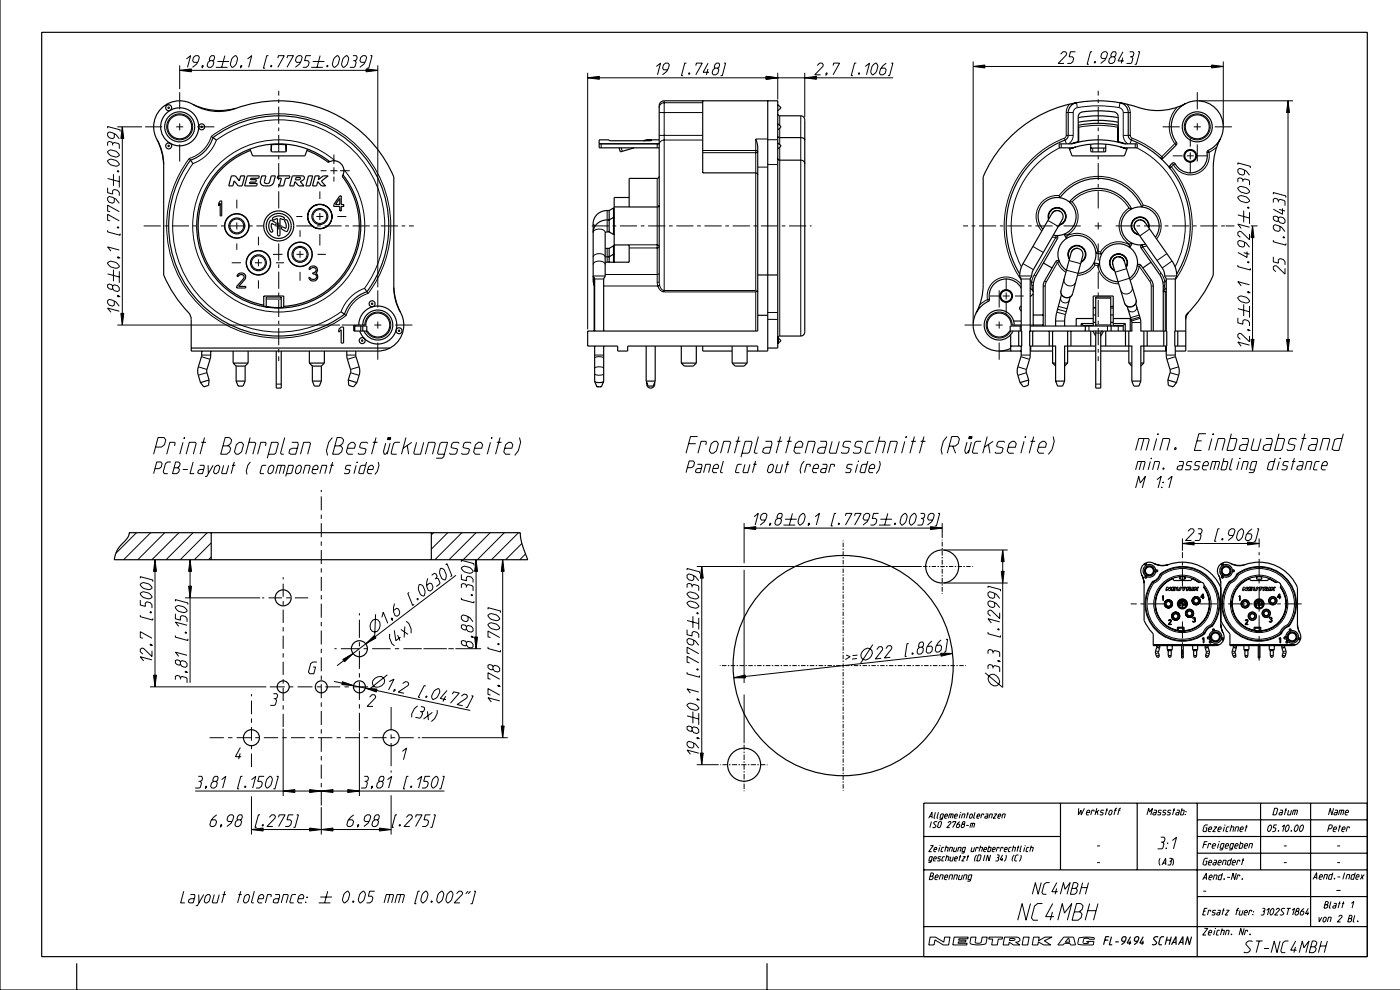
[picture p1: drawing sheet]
<svg xmlns="http://www.w3.org/2000/svg" width="420mm" height="297mm" viewBox="0 0 420 297" stroke-linecap="round" stroke-linejoin="round" font-family="sans-serif">
<g fill="none" stroke="#000" stroke-width=".35">
<path d="M0 0v296.7h419.9M12.5 9.7h397.5v277h-397.5zM57.9 31.3a18 18 0 0 0 12.8 1.2M70.7 32.5a37.5 37.5 0 0 1 47.4 20.5v33.1M70.7 32.5a15 15 0 0 1-12.8-1.2 7.8 7.8 0 0 0-9.5 1.1 7.8 7.8 0 0 0-1.3 9.5M197.7 31.7a1.5 1.5 0 0 1 1.5-1.5h34v74.1h-3M197.7 31.8v52.7M210.7 30.2v21.6h15.9l.4 .2 .2 .4M230.2 30.2v75h-6.2M233.2 34.1l.2 .4 .4 .2h6.3a1.2 1.2 0 0 1 1.2 1.2M233.2 31.4l.9 .9-.9 .9M233.2 37.1l.9 .9-.9 .9"/>
<path d="M241.3 36v63.4M322.8 30.8a3 3 0 0 0-2.5 2.9v6.9l-.4 1-.5 .4a27.6 27.6 0 0 0-13.6 40.1M323.3 37.9l.2 4.7M335.3 35.3a33 33 0 0 0-12 0M335.3 37.9l-.1 4.7M335.3 37.6a30.7 30.7 0 0 0-12 0M335.3 36.6a31.7 31.7 0 0 0-12 0M335.8 30.8a3 3 0 0 1 2.5 2.9v6.9l.4 1a32.9 32.9 0 0 1 11.1 7.7 27.6 27.6 0 0 1 3 32.8M355.4 31.1a18 18 0 0 1-14.1 1.1 37.5 37.5 0 0 0-46.5 20.8v32.3a18 18 0 0 1-2.1 8.5M47.1 41.9a18 18 0 0 1 2 7.4M47.1 41.9a15 15 0 0 1 2 7.4v33.1a42.6 42.6 0 0 0 7.9 12l.3 1.3v9.5h56a7.9 7.9 0 0 0 6.3-12.4 15 15 0 0 1-1.5-6.7M56.7 47.5l.4 .5"/>
<path d="M57.1 48a33 33 0 0 0 3.1 43 33 33 0 0 0 43.1 3.2M57.1 48l.8 1M63.4 40.9l.5 .3M63.9 41.2a10.5 10.5 0 0 1-6.8 6.8M63.9 41.2a33 33 0 0 1 43 3.2 33 33 0 0 1 3.1 43M63.9 41.2l1 .8M69.4 52.7h1.2l1.2 1.5 .4-1.5h1.2l-.8 3h-1.2l-1.2-1.5-.4 1.5h-1.2zM74.2 52.7h3.6l-.2 .7h-2.4l-.1 .4h1.8l-.2 .8h-1.8l-.1 .4h2.3l-.2 .7h-3.6zM75 44.7l.7 2h15.7l.8-2M75.1 45.1a24.2 24.2 0 0 0-15.6 24.7 24.2 24.2 0 0 0 19.6 21.6M78.5 52.7h1.2l-.4 1.8 .5 .5 .9-.2 .6-2.1h1.3l-.9 2.6a2.8 2.8 0 0 1-2.8 .3 1.2 1.2 0 0 1-.8-1.4zM81.3 43.2v2.1"/>
<path d="M81.3 45.3l.6 .2 3.9-.2M81.4 43.2l-.1 2.1M83.3 52.7h3.6l-.2 .7h-1.1l-.6 2.3h-1.2l.6-2.3h-1.3zM85.7 43.2l.1 2.1M85.8 43.2v2.1M87.7 52.7l3.4 .1 .2 .5-.1 .4-1.2 .7 1.2 1.3h-1.6l-1.2-1.3-.3 1.3h-1.2zM88.8 53.2h1.2l.1 .3-.4 .4h-1.1zM92 45.1l3 1.3 3.4 2.3a3 3 0 0 1 3.8 .3 3 3 0 0 1 .4 3.8 24.1 24.1 0 0 1-17.5 39M92.5 52.7h1.3l-.8 3h-1.3zM94.5 52.7h1.2l-.3 1.2 1.5-1.2h1.5l-2 1.6 1.2 1.4h-1.2l-1.1-1.3-.4 1.3h-1.2zM98.9 48.4a24.6 24.6 0 0 0-39.3 13.9 24.6 24.6 0 0 0 29.4 29.4 24.6 24.6 0 0 0 13.9-39.3M101.9 58.7h.4v2.6h.8v.6h-.8v1.3h-.4v-1.3h-1.8v-.6z"/>
<path d="M101.9 59.5v1.8h-1.3zM179.7 43.1h18M185.9 44.3l-.2 .1 .3 1.1 4.1-1.2M188.7 59.2h-4.5v19.4M193.2 42.2l2.2-.1-12.1 .1-.6-.1v-.2h-3v2.4h18M197.7 52.9l-.2 .4-.4 .2h-8.4v8.5M197.7 41.9h-3.3l-1.5 .3M226.6 41.7l.6 2.3v55.2h-51v4.5h9v1.5h3v-1.5h39v1.5M233.2 47.5l.2 .3 .4 .2h6.5l.7 .3 .3 .7M233.2 40.9l.6 .3 6.5 .1 .7 .2 .3 .5M233.2 42.8l.9 .9-.9 .9M317.6 58.6l.2 .7a14.2 14.2 0 0 1 24.6 2.7l.4-.5"/>
<path d="M320.6 44.3l.9 2.4h15.7l.9-2.4M322 44.2l-4.4 .1v-1.2h3.8a26.3 26.3 0 0 1 15.6 0h4v1.2l-4.3-.1M322.6 44l-1.9 .7a24.7 24.7 0 0 1 17.2 0l-1.9-.7M327.1 44.2v1.2l.6 .1 3.7-.1 .2-1.2M327.1 44.2l.6 .2 3.9-.2M327.1 43.2v1M331.6 43.2v1M337.6 43.1l-2.3-.6v-7.5a1.5 1.5 0 0 0-1.3-1.5 31.5 31.5 0 0 0-9.8 .2 1.5 1.5 0 0 0-.9 1.3v7.5l-2.2 .6M348 47.4l.4 .1 .4-.1 3.9-3.9 .2-.5a7.8 7.8 0 0 1 1.5-11.4 7.8 7.8 0 0 1 11.3 2.5 7.8 7.8 0 0 1-3.4 11 1.4 1.4 0 0 0-.3 1.6 5.1 5.1 0 0 1-4 5 5.1 5.1 0 0 1-5.7-2.8l-.4-.1-.4 .2-.8 .7 .1 .7M365.9 41.7a18 18 0 0 0-2.1 8.4v32.3a37.5 37.5 0 0 1-8.2 12.1v10.7h-3.2M66 60.2h.5v4.5h-.5v-3.7l-.4 .6v-.7zM81 66.2l.5-.1 1.3 1-.4 .3-.9-.5a2.56 2.56 0 0 0 .3 2.3l-.4 .4a2.58 2.58 0 0 1-.4-3.4z"/>
<path d="M81.9 65.3a2.54 2.54 0 0 1 3.4 .1 .61 .61 0 0 1-1.1 .2l-.2-.1v4.8l-.4 .4-.4-.4v-4.8l-1.1 .4-.3-.2zM85.4 66l.3-.2 .3 .2a3 3 0 0 1 .2 3.2l-.4 .2-1.3-.7a.38 .38 0 0 1-.1-.5 .38 .38 0 0 1 .5-.2l.8 .5a2.56 2.56 0 0 0-.3-2.3zM93 80a1.27 1.27 0 0 1 1.9 .1 1.27 1.27 0 0 1-.2 1.8 1.33 1.33 0 0 1-.1 2.2 1.33 1.33 0 0 1-2-.9h.4a.96 .96 0 0 0 1.4 .5 .96 .96 0 0 0 .1-1.5l-.7-.1v-.4a.83 .83 0 0 0 .8-.3 .83 .83 0 0 0 .1-.9l-.6-.3a.86 .86 0 0 0-1.1 .6h-.3zM181.5 69.7v13M182.7 63.1a4.2 4.2 0 0 0-4.8 3.9v16.9l.3 1.6M182.7 69.5l-1.2 .2M182.7 63.1v6.4M182.7 69.5l1.3 .8M182.7 74.4v4.2M182.7 74.4l-1.2 .1M184 62.3v8M184 73.7v4.9"/>
<path d="M184 62.3l-1.3 .8M184 73.7l-1.3 .7M184 73.7h.2M184 70.3h.2M184 62.3h.2M184.2 65.2a2.8 2.8 0 0 1-2.4 .7 4 4 0 0 0-3.9 3.8M184.2 73.4h4.5v5.2h-7.2M184.2 76.2a3.4 3.4 0 0 1-2.7 .8M197.7 61.5l-.2 .4-.4 .1h-12.9M312.7 68.7a5.7 5.7 0 0 1 2-9 5.7 5.7 0 0 1 8 4.6 5.7 5.7 0 0 1-6.9 6.2M312.9 78.8l2.6 1.5M314.4 65.7a2.7 2.7 0 0 1 1.8-3.4 2.7 2.7 0 0 1 3.4 1.9 2.7 2.7 0 0 1-2.1 3.3"/>
<path d="M314.5 65.6a2.55 2.55 0 0 1 1.8-3.2 2.55 2.55 0 0 1 3.1 1.8 2.55 2.55 0 0 1-1.8 3.2M315.4 64l-8.9 15.5-.5 1.3-.2 1.9M316.6 70.6l.5 .3v.6l-6.5 11.2-.6 1.5-.2 1.5v12M317 63.1l-.8 .1-.8 .8M317.2 63.1l.7 .2M317.7 78.4l-.6-.3-.5 .3-3.7 6.5-.1 12.8M317.9 63.3a1.8 1.8 0 0 1 .6 2.5M317.9 63.3a1.8 1.8 0 0 0-2.5 .7M318.5 65.8h.1M318.5 65.8l-8.6 15-.5 1.9M319.9 70.5l-.8-.3 .7 1.3 .2-.9M320.7 77.7a2.7 2.7 0 0 1 .8-3.8 2.7 2.7 0 0 1 3.8 1 2.7 2.7 0 0 1-1.2 3.7"/>
<path d="M320.7 77.5a2.55 2.55 0 0 1 1-3.5 2.55 2.55 0 0 1 3.4 1 2.55 2.55 0 0 1-.9 3.4M321.5 60.5h-.8a11.2 11.2 0 0 1 18.6 2.1l-.8-.2M321.7 75a1.8 1.8 0 0 1 2.1-.3 1.8 1.8 0 0 1 .9 2l-3.1 11.3a1.81 1.81 0 0 1-2.1 1.2 1.81 1.81 0 0 1-1.4-2.1l3.1-11.3zM323.4 74.5a1.8 1.8 0 0 0-2.2 1.3M328.3 79.5l-.3-.7 1.7 .3-.5 .5M329.2 75.3l-.6 .5 1.7 .4-.3-.7M333.6 78.8l.1 .5M333.7 79.2v.1M334.9 77a1.8 1.8 0 0 1 2.2 1.2l3.6 11.6a1.81 1.81 0 0 1-1.3 2.1 1.81 1.81 0 0 1-2.2-1l-3.5-11.6M334.9 77a1.8 1.8 0 0 0-1.3 1.6M334.9 77l-.6 .3-.5 .7-.1 1.2M335.1 77h.1"/>
<path d="M335.3 77l1.1 .3 .7 .9M337.7 79.9a2.55 2.55 0 0 0-1.1-3.4 2.55 2.55 0 0 0-3.4 1.1 2.55 2.55 0 0 0 1 3.4M338.7 73.1l.8-.2-.7 1.3-.2-.9M341 79.7l.6-.5 .5 .3 3.2 4.5 .4 1 .1 14.2M341.5 65.9a1.8 1.8 0 0 0-1.1 2.9M341.7 65.9a1.8 1.8 0 0 1 1.7 .8M342.6 73.4l-.5 .3 .1 .6 5.5 8 1 2.2 .1 14.7M344.4 68.2a2.55 2.55 0 0 0-2.1-3 2.55 2.55 0 0 0-2.9 2.1 2.55 2.55 0 0 0 2 2.9M344.5 68.3a2.7 2.7 0 0 0-2.1-3.2 2.7 2.7 0 0 0-3.2 2.2 2.7 2.7 0 0 0 2.4 3.1M345.1 78.6l-2.4 1.7M346.5 71.1a5.7 5.7 0 0 0-2.8-8.8 5.7 5.7 0 0 0-7.5 5.3 5.7 5.7 0 0 0 7.3 5.6M71.4 82.1a1.3 1.3 0 0 1 1.8-.1 1.3 1.3 0 0 1 .3 1.7l-1.9 2.1h2.1v.5h-2.7v-.5l2.1-2.4a.88 .88 0 0 0-.5-1.2 .88 .88 0 0 0-1.2 .7h-.3z"/>
<path d="M79.1 88.7h6v3.4h-2.8l-3.2-.3zM79.8 91.9v-2.9h4.5v3.2M84.3 92l-.1 .2M101.6 98.7l.7-.7h.7v4.8h-.7v-4l-.7 .7zM102.3 93.4l1 .8M103.3 94.2l.5 .3M106.1 97.6l.3 .1M106.1 97.4h3.6a3.6 3.6 0 0 1 4.8-3.4 3.6 3.6 0 0 1 1.5 5.7 3.6 3.6 0 0 1-5.8-.5h-4.1zM106.4 97.7v1.5M106.4 97.7h3.6v1.5M106.7 97.4v.3M107.6 97.4a5.7 5.7 0 0 1 8-5.2 5.7 5.7 0 0 1 1.5 9.4 5.7 5.7 0 0 1-9.2-2.4"/>
<path d="M108.2 97.7v1.5M108.8 97.4a4.5 4.5 0 0 1 6.2-4.2 4.5 4.5 0 0 1 1.5 7.4 4.5 4.5 0 0 1-7.3-1.4M108.8 97.7v1.5M109.3 86.4l.7 1M110 87.4a10.5 10.5 0 0 0-6.7 6.8M110 87.4l.4 .5M118.1 86.1a18 18 0 0 0 2 7.4M177.9 82.7h.1M177.9 82.7v.1M177.9 82.8v.1M177.9 82.9h.1M177.9 82.9l.4 .5"/>
<path d="M178.2 83.3v15.9M178.3 83.4v.1M178.3 83.5h.1M178.3 83.5v.1M178.3 83.6h.1M178.3 83.6v15.6M181 83.6v15.6M181 83.6h.1M181 83.5v.1M181 83.5h.1M181.1 83.4l-.1 .1M181.1 83.4h.1"/>
<path d="M181.1 83.3v.1M181.4 83l-.3 .4M181.4 82.9v.1M181.4 82.9h.1M181.5 82.8l-.1 .1M181.5 82.7v.1M226.6 87.1l.2 .2M226.8 87.3l.4 .2M226.8 87.3l-.2 .2M227.2 94.5h3M227.2 82.4h6M241.3 99.5a1.2 1.2 0 0 1-1.2 1.2h-6.3l-.4 .2-.2 .4"/>
<path d="M304 96.2h2.2M304.1 97.4a4.5 4.5 0 0 0-6.7-3.9 4.5 4.5 0 0 0-.1 7.8 4.5 4.5 0 0 0 6.4-2.1M305.5 99.2v4.5M305.8 82.7v.1M305.8 82.8l.3 .6M306.1 83.3v.1M306.1 83.4h.1M306.2 83.4v.1M306.2 83.5h.1M306.2 83.5v.1M306.2 83.6h.1M306.2 91.7a.91 .91 0 0 0 0 1.6"/>
<path d="M306.2 97.4h-3a3.6 3.6 0 0 0-3.6-3.6 3.6 3.6 0 0 0-3.6 3.6 3.6 3.6 0 0 0 3.6 3.6l1.8-.5 1.3-1.3h3.7v4.5h-3.3M306.2 97.7h-3.3v1.5M306.2 83.6v15.6M306.2 86.3a5.2 5.2 0 0 0-6.4-2.3 5.2 5.2 0 0 0-3.1 6l-.3 .3a7.8 7.8 0 0 0-3.8 10.5 7.8 7.8 0 0 0 10.5 3.6M308.9 86.3l.9 1.2M308.9 83.6v15.6M308.9 97.7h27.9M308.9 83.6h.1M308.9 83.5v.1M308.9 83.5h.1M309 83.4l-.1 .1M309 83.4h.1"/>
<path d="M309 83.3v.1M309.3 82.9l-.3 .5M309.3 82.9h.1M309.4 82.8l-.1 .1M309.4 82.8h-.1M309.4 82.7v.1M309.7 99.2v4.5M309.8 97.4h3M309.8 94.4h3M309.8 88.1l-.9 .9M314.6 99.2v4.5M315.6 99.2v9.6"/>
<path d="M318.3 88.3l-1.5 5.8-.3 3.6M319.8 81a5.7 5.7 0 0 1-.5-9.2 5.7 5.7 0 0 1 8.9 2.4 5.7 5.7 0 0 1-4.9 7.7M320.1 99.2v9.6M320.9 89l-1.5 5.6-.2 3.1M321.1 99.2v4.5M324.2 97h3.6M324.2 97l.6 .6M324.2 97v.7M324.8 97.6h3M324.8 97.6v.1M325.4 97.7v1.5M327.1 99.2v4.5"/>
<path d="M327.8 99.2h3M327.8 92.1l.8 .1M327.8 97.7v-9h6v9M327.8 96.6h.8M327.8 95.5h-5.1v2.2M327.8 94.4h.8M327.8 92.3h.8M328.6 97.7v-8.7h4.5v8.7M328.7 99.2l-.1 17.1h1.5v-16.5l.1-.4 .5-.2M331.6 99.2v4.5M333.1 96.6h.7M333.1 94.4h.7"/>
<path d="M333.1 92.3h.7M333.2 97.7v1.5M333.8 97.6h3M333.8 97h3.6M333.8 95.5h5.1v3.7M333.8 91.8l-.7 .1M336.8 97.6v1.6M337.4 97v2.2M337.4 97l-.6 .6M337.5 99.2v4.5M337.7 80.1a2.7 2.7 0 0 0-1-3.7 2.7 2.7 0 0 0-3.7 1.1 2.7 2.7 0 0 0 1.3 3.7M338 91.8l1.4 4.5v2.9"/>
<path d="M338.5 99.2v9.6M338.7 83.4a5.7 5.7 0 0 0 .1-9.2 5.7 5.7 0 0 0-8.8 2.7 5.7 5.7 0 0 0 5.3 7.5M339.5 99.2h-8.6l-.8 1.5M340.6 91l1.4 5 .1 3.2M341.9 99.2h8v4.5h-8M343 99.2v9.6M344 99.2v4.5M348.9 87.3h.1M348.9 87.3l.5 .2M349 99.2v4.5M349.3 82.7l-.2-1.3-.5-.9-8.2-11.8a1.8 1.8 0 0 1 .5-2.5 1.8 1.8 0 0 1 2.5 .5l8.1 11.5a7.8 7.8 0 0 1 1.4 4.5M349.3 82.7v.1"/>
<path d="M349.3 82.8v.1M349.3 82.9h.1M349.3 82.9l.4 .6M349.7 83.5h.1M349.7 83.5v.1M349.7 83.6h.1M349.7 83.6v15.6M349.7 86.3l-.9 1.2M352.4 83.6v15.6M352.4 83.6h.1M352.4 83.5v.1M352.4 83.5h.1"/>
<path d="M352.5 83.4l-.1 .1M352.5 83.3v.1M352.8 82.9l-.3 .5M352.8 82.9h.1M352.9 82.8l-.1 .1M352.9 82.7v.1M353.2 99.2v4.5M355.6 99.2h-3.3v4.5h3.3M356.4 93.6l-.5 .8-.3 1.3M57.3 104.3h59.6M60.5 105.2l-.1 1.5-1.1 4.2 .1 1.2 .7 2.6M62.7 113.9l-.1 1.6-1.5 .4-1-1.2"/>
<path d="M62.7 113.9l-2.6 .8M63.2 105.2l-.1 2.2-1.1 3.6 .7 2.9M69.9 108.8h4.5M69.9 108.8l.9 .9M69.9 105.2v3.6M70.8 114.2l.6 1.5h1.5l.6-1.5M70.8 114.2h2.7M70.8 109.7h2.7M70.8 109.7v4.5M73.5 109.7v4.5M74.4 105.2v3.6M74.4 108.8l-.9 .9"/>
<path d="M82.8 105.2v11.1h1.5v-11.1M92.8 108.8h4.5M92.8 108.8l.9 .9M92.8 105.2v3.6M93.7 114.2l.6 1.5h1.5l.6-1.5M93.7 114.2h2.7M93.7 109.7h2.7M93.7 109.7v4.5M96.4 109.7v4.5M97.3 105.2v3.6M97.3 108.8l-.9 .9M104 105.2l.1 2.2 1.1 3.6-.8 2.9"/>
<path d="M104.4 113.9l.2 1.6 1.4 .4 1-1.2M104.4 113.9l2.6 .8M106.7 105.2v1.5l1.2 4.5-.9 3.5M178.3 103.7v10.6M178.3 114.3l1.4 .4 1.3-.4M178.3 114.3l.6 1.4M178.9 115.7l.8 .2 .7-.2M178.9 115.7l.5 .2M180.4 115.7l-.5 .2M181 114.3l-.6 1.4M181 103.7v10.6M193.8 114.2l.6 1.5h1.5l.6-1.5"/>
<path d="M193.8 114.2h2.7M193.8 103.7v10.5M193.9 114.6v.5a1.2 1.2 0 0 0 1.2 1.2 1.2 1.2 0 0 0 1.2-1.2v-.5M196.5 103.7v10.5M204.3 108.8l.9 .9h2.7l.9-.9M204.3 108.8h4.5M204.3 103.7v5.1M208.8 103.7v5.1M210.7 103.7v1.5h8.8M219.5 108.8l.9 .9h2.7l.9-.9M219.5 108.8h4.5M219.5 103.7v5.1"/>
<path d="M224 103.7v5.1M233.4 101.3l.7 .8-.9 .9M233.4 100.9l-.2 1.9M299.6 105.2h6.6M303.1 100.3v4.9M306.2 103.7v3l-1.2 4.5 .9 3.5M308.5 113.9l-.2 1.6-1.4 .4-1-1.2M308.5 113.9l-2.6 .8M308.9 103.7v3.4l-1.2 4.1 .8 2.7M308.9 105.2h6.7M309.1 103.7v1.5M315.6 108.8h.9"/>
<path d="M315.6 108.8l.9 .9M316.5 114.2l.6 1.5h1.5l.6-1.5M316.5 114.2h2.7M316.5 103.7v10.5M319.1 103.7h9.5M319.2 108.8h.9M319.2 103.7v10.5M320.1 105.2h8.5M320.1 108.8l-.9 .9M328.6 100.7l-.9-1.5h-18.9v4.5h7.9M330.1 105.2h8.4M330.1 103.7h9.4"/>
<path d="M338.5 108.8h.9M338.5 108.8l.9 .9M339.4 114.2l.6 1.5h1.5l.6-1.5M339.4 114.2h2.7M339.4 103.7v10.5M342.1 108.8h.9M342.1 103.7v10.5M343 105.2h6.7M343 108.8l-.9 .9M349.6 103.7v1.5M349.7 103.7l.1 3.4 1.1 4.1-.7 2.7M350.2 113.9l.1 1.6 1.5 .4 1-1.2"/>
<path d="M350.2 113.9l2.6 .8M352.4 103.7v3l1.2 4.5-.8 3.5M38.7 159.6h117.3l.5 3.2 1.7 4.9h-123.9l.9-3 3-3.5zM63.3 159.6v8.1M129.3 159.6v8.1M342.4 172.4l.7 2.4M343.1 174.8v11.1l.9 1.7 1.8 2.5v3.4h18.7a2.67 2.67 0 0 0 2.3-1.6 2.67 2.67 0 0 0-.3-2.8l-.4-2v-12.3M345.6 174.2l.1 .2M345.7 174.4a11 11 0 0 0 1.1 14.4 11 11 0 0 0 14.3 1M345.7 174.4l.3 .3M346 168.8a2.65 2.65 0 0 0-3.3 .6 2.65 2.65 0 0 0-.1 3.4l.5 2M346 168.8a5.7 5.7 0 0 0 5.5 .1 12.5 12.5 0 0 1 14.6 7.2"/>
<path d="M346 168.8a6 6 0 0 0 4.3 .4M347.8 172l.2 .2M348 172.2a11 11 0 0 1 14.3 1 11 11 0 0 1 1.1 14.3M348 172.2l-.9 1.3-1.4 .9M348 172.2l.3 .2M348.7 178.5l.2 1.5-.2-1.3-.1 .3zM349.8 176h.4l.4 .5 .2-.5h.4l-.3 1h-.4l-.4-.5-.1 .5h-.4zM351.4 176h1.2v.2h-.8l.5 .2v.2h-.6l.7 .1v.3h-1.2zM351.7 173.3l.2 .7h5.3l.2-.7M351.7 173.4a8 8 0 0 0-5.2 8.3 8 8 0 0 0 6.6 7.2M352.9 176h.4l-.2 .6 .2 .1h.3l.2-.7h.4l-.2 .8-1.1 .1-.2-.3zM353.8 173.5h1.5"/>
<path d="M353.8 172.8v.7zM354.5 176h1.2l-.1 .2h-.4l-.2 .8h-.4l.2-.8h-.4zM355.3 172.8v.7M355.9 176h1a.31 .31 0 0 1 .2 .4 .31 .31 0 0 1-.4 .1l.4 .5h-.5l-.4-.5-.1 .5h-.4zM356.3 176.1l.4 .1-.5 .2zM357.4 173.4l2.1 1.2a1 1 0 0 1 1.3 .2 1 1 0 0 1 .1 1.2 8.1 8.1 0 0 1-5.8 13M357.5 176h.5l-.3 1h-.4zM358.2 176h.4l-.1 .4 .5-.4h.5l-.7 .5 .4 .5h-.4l-.3-.5-.1 .5h-.5zM359.7 174.6a8.2 8.2 0 0 0-13.1 4.6 8.2 8.2 0 0 0 9.8 9.8 8.2 8.2 0 0 0 4.6-13.1M360.7 178l.1 .8h.3v.2h-.3v.5l-.1-.5h-.6zM360.7 178.2v.6h-.5zM365.4 172.4l.4 .9 .3 1.5"/>
<path d="M365.4 172.4l.6 2.4M368.6 174.2l.1 .2M368.7 174.4a11 11 0 0 0 1.1 14.4 11 11 0 0 0 14.3 1M368.7 174.4l.3 .3M369 168.8a2.6 2.6 0 0 0-3.2 .4 2.6 2.6 0 0 0-.4 3.2M369 168.8a5.7 5.7 0 0 0 5.5 .1 12.5 12.5 0 0 1 14.6 7.2v11M369 168.8a6 6 0 0 0 4.3 .4M370.8 172l.2 .2M371 172.2l-.9 1.3-1.4 .9M371 172.2a11 11 0 0 1 14.3 1 11 11 0 0 1 1.1 14.3M371 172.2l.3 .2M371.7 178.5l.2 1.5-.2-1.3-.1 .3z"/>
<path d="M372.8 176h.4l.4 .5 .2-.5h.4l-.3 1h-.4l-.4-.5-.1 .5h-.4zM374.4 176h1.2l-.1 .2h-.7l.5 .2v.2h-.6l.7 .1-.1 .3h-1.2zM374.7 173.3l.2 .7h5.3l.2-.7M374.7 173.4a8.1 8.1 0 0 0-5.2 8.3 8.1 8.1 0 0 0 6.6 7.2M375.9 176h.4l-.2 .6 .2 .1h.3l.2-.7h.4l-.2 .8-1.1 .1-.2-.3zM376.8 172.8v.7M376.8 173.5h1.5M377.5 176h1.2l-.1 .2h-.4l-.2 .8h-.4l.2-.8h-.4zM378.3 172.8v.7zM378.9 176h1a.31 .31 0 0 1 .2 .4 .31 .31 0 0 1-.4 .1l.4 .5h-.5l-.4-.5-.1 .5h-.4zM379.3 176.1l.4 .1-.5 .2zM380.4 173.4l2.1 1.2"/>
<path d="M380.5 176h.4l-.2 1h-.4zM381.2 176h.4l-.1 .4 .5-.4h.5l-.7 .5 .4 .5h-.4l-.3-.5-.2 .5h-.4zM382.5 174.6a1 1 0 0 1 1.3 .2 1 1 0 0 1 .1 1.2 8 8 0 0 1-5.8 13M382.7 174.6a8.2 8.2 0 0 0-13.1 4.6 8.2 8.2 0 0 0 9.8 9.8 8.2 8.2 0 0 0 4.6-13.1M383.7 178l.1 .8h.3v.2h-.3v.5l-.1-.5h-.6zM383.7 178.2v.6h-.5zM345.8 193.2h19.9M346.9 193.5l-.4 2 .2 1.1M347.6 196.4v.5l-.5 .1-.4-.4M347.6 196.4l-.9 .2M347.8 193.5l-.4 2 .2 .9M350 194.7h1.5"/>
<path d="M350 194.7l.3 .3M350 193.5v1.2M350.3 196.5l.2 .5h.5l.2-.5M350.3 196.5h.9M350.3 195h.9M350.3 195v1.5M350.5 185.8a.43 .43 0 0 1 .6-.1 .43 .43 0 0 1 .1 .6l-.6 .7h.7v.2h-.9l.7-1a.35 .35 0 0 0-.3-.4 .35 .35 0 0 0-.4 .2zM351.2 195v1.5M351.5 193.5v1.2M351.5 194.7l-.3 .3M353.1 188h2v1.1l-2-.1zM353.3 189v-.9h1.5v1"/>
<path d="M353.7 180.4l.6 .4-.4-.1v.9a.71 .71 0 0 1-.2-1.2zM354 180.2l.2-.1a.46 .46 0 0 1 .5-.2 .46 .46 0 0 1 .3 .4l-.3-.1-.1 1.8-.2-1.8-.3 .2zM354.3 193.5v3.7h.5v-3.7M355.2 180.4l.3 .4a.44 .44 0 0 1 .1 .4 .44 .44 0 0 1-.3 .3l-.5-.3h.5zM357.6 194.7h1.5M357.6 194.7l.3 .3M357.6 193.5v1.2M357.7 185.1a.42 .42 0 0 1 .6 0 .42 .42 0 0 1 0 .6 .44 .44 0 0 1-.1 .7 .44 .44 0 0 1-.6-.3l.1 .1a.32 .32 0 0 0 .5 .1 .32 .32 0 0 0 0-.5h-.2l.2-.2a.34 .34 0 0 0-.1-.5 .34 .34 0 0 0-.5 .2zM357.7 186.2l.1 .1M357.9 196.5l.2 .5h.5l.2-.5M357.9 196.5h.9M357.9 195h.9"/>
<path d="M357.9 195v1.5M358.8 195v1.5M359.1 193.5v1.2M359.1 194.7l-.3 .3M360.6 191.3l.4-.2v1.6h-.2v-1.4l-.2 .3zM360.8 189.5l.3 .3M361.1 189.8l.2 .1M361.4 193.5l.4 2-.3 .9M361.5 196.4l.1 .5 .4 .1 .4-.4M361.5 196.4l.9 .2M362.1 190.9h1.2a1.2 1.2 0 0 1 1.6-1.1 1.2 1.2 0 0 1 .5 1.9 1.2 1.2 0 0 1-2-.2h-1.3zM362.1 190.9l.1 .1"/>
<path d="M362.2 191v.5M362.2 191h1.2v.5M362.3 193.5l.4 2-.3 1.1M362.3 190.9v.1M362.6 190.9a1.9 1.9 0 0 1 2.6-1.8 1.9 1.9 0 0 1 .5 3.2 1.9 1.9 0 0 1-3-.8M362.8 191v.5M363 191v.5M363 190.9a1.5 1.5 0 0 1 2-1.4 1.5 1.5 0 0 1 .5 2.4 1.5 1.5 0 0 1-2.4-.4M363.1 187.2l.3 .3M363.4 187.5l-1.4 .9-.9 1.4M363.4 187.5l.1 .2M366.1 185.9l.8 1.7 1.9 2.5v3.4h18.7a2.6 2.6 0 0 0 2.2-3.9"/>
<path d="M368.8 193.2h19.9M369.9 193.5l-.4 2 .2 1.1M370.6 196.4l-.1 .5-.4 .1-.4-.4M370.6 196.4l-.9 .2M370.8 193.5l-.4 2 .2 .9M373 194.7h1.5M373 194.7l.3 .3M373 193.5v1.2M373.3 196.5l.2 .5h.5l.2-.5M373.3 196.5h.9M373.3 195h.9M373.3 195v1.5"/>
<path d="M373.5 185.8a.43 .43 0 0 1 .6-.1 .43 .43 0 0 1 .1 .6l-.6 .7h.7v.2h-.9l.7-1a.35 .35 0 0 0-.3-.4 .35 .35 0 0 0-.4 .2zM374.2 195v1.5M374.5 193.5v1.2M374.5 194.7l-.3 .3M376.1 188h2v1.1l-2-.1zM376.3 189v-.9h1.5v1M376.7 181.5l-.1-.5 .2-.6 .5 .4-.4-.1 .1 .8h-.3M377 180.2l.4-.2a.41 .41 0 0 1 .4-.1 .41 .41 0 0 1 .3 .4l-.4-.1-.1 1.8-.2-1.8-.3 .2zM377.3 193.5v3.7h.5v-3.7M377.8 189.1h.1M378.2 180.4a.65 .65 0 0 1 .1 1.1l-.5-.3h.5zM380.6 194.7h1.5"/>
<path d="M380.6 194.7l.3 .3M380.6 193.5v1.2M380.7 185.1a.42 .42 0 0 1 .6 0 .42 .42 0 0 1 0 .6 .44 .44 0 0 1-.1 .7 .44 .44 0 0 1-.6-.3l.1 .1a.31 .31 0 0 0 .5 .1 .31 .31 0 0 0-.1-.5l-.1-.2h.2a.34 .34 0 0 0-.2-.5 .34 .34 0 0 0-.4 .2zM380.9 196.5l.2 .5h.5l.2-.5M380.9 196.5h.9M380.9 195h.9M380.9 195v1.5M381.3 186.2v.1M381.8 195v1.5M382.1 193.5v1.2M382.1 194.7l-.3 .3M383.6 191.3l.4-.2v1.6h-.2v-1.4l-.2 .3z"/>
<path d="M383.8 189.5l.3 .3M384.1 189.8l.2 .1M384.4 193.5l.4 2-.3 .9M384.5 196.4l.1 .5 .4 .1 .4-.4M384.5 196.4l.9 .2M385.1 190.9h1.2a1.2 1.2 0 0 1 1.6-1.2 1.2 1.2 0 0 1 .5 1.9 1.2 1.2 0 0 1-2-.1h-1.3zM385.1 190.9l.1 .1M385.2 191v.5M385.2 191h1.2v.5M385.3 193.5l.4 2-.3 1.1M385.3 190.9v.1M385.6 190.9a1.9 1.9 0 0 1 2.6-1.8 1.9 1.9 0 0 1 .5 3.2 1.9 1.9 0 0 1-3-.8"/>
<path d="M385.8 191v.5M386 190.9a1.5 1.5 0 0 1 2-1.4 1.5 1.5 0 0 1 .5 2.4 1.5 1.5 0 0 1-2.4-.4M386 191v.5M386.1 187.2l.3 .3M386.4 187.5l-1.4 .9-.9 1.4M386.4 187.5l.1 .2M389.1 187.1l.1 1 .5 1.5M389.1 187.1l.6 2.5M277 250.7h41M318 240.7v20M341 240.7v20M359 245.7h51"/>
<path d="M359 250.7h51M359 255.7h51M359 240.7v46M378 240.7v20M393 240.7v37M410 240.7h-133v46M277 260.7h133M277 277.7h133M359 268.7h51M23 288.7v8M230 288.7v8M331.3 281.7h1"/>
<path d="M332.6 280.7h-1l-.7 2.4M333.3 280.7l-.7 2.4h.9M334.4 282.3h1.1M337.3 282.1h-.7l-.3-.4 .2-.6 .4-.4h.5l.3 .4-.2 .6-.3 .7-.9 .7M339 281.9l-.4 1.2M339 280.7l-1 1.9h1.2M341.1 282.1h-.7l-.3-.4 .2-.6 .4-.4h.6l.2 .4-.2 .6-.3 .7-.9 .7M342.8 281.9l-.3 1.2M342.8 280.7l-1 1.9h1.2M347.3 280.9l-.8-.2-.5 .4-.1 .3 1 1-.1 .4-.5 .3-.8-.1M349 280.7h-.6l-.5 .4-.4 1.7 .2 .3h.7M349.8 281.7h1.2"/>
<path d="M350 280.7l-.6 2.4M351.2 280.7l-.6 2.4M351.3 283.1l1.3-2.4 .1 2.4M351.7 282.4h.9M353.4 283.1l1.3-2.4v2.4M353.8 282.4h.9M357.3 280.7l-.6 2.4-.6-2.4-.7 2.4"/>
<circle cx="50.6" cy="32.3" r=".9"/>
<circle cx="53.9" cy="38" r="3.6"/>
<circle cx="53.9" cy="38" r="5.7"/>
<circle cx="53.9" cy="38" r="4.5"/>
<circle cx="60.5" cy="38" r=".9"/>
<circle cx="359" cy="38" r="4.5"/>
<circle cx="359" cy="38" r="3.6"/>
<circle cx="50.6" cy="43.7" r=".9"/>
<circle cx="356.9" cy="46.7" r="1.65"/>
<circle cx="356.9" cy="46.7" r="1.91"/>
<circle cx="71" cy="67.7" r="3.6"/>
<circle cx="71" cy="67.7" r="3.7"/>
<circle cx="71" cy="67.7" r="2.39"/>
<circle cx="77.5" cy="78.7" r="3.7"/>
<circle cx="77.5" cy="78.7" r="3.6"/>
<circle cx="77.5" cy="78.7" r="2.39"/>
<circle cx="83.6" cy="67.7" r="3.8"/>
<circle cx="83.6" cy="67.7" r="4.5"/>
<circle cx="90" cy="76.2" r="3.7"/>
<circle cx="90" cy="76.2" r="2.39"/>
<circle cx="90" cy="76.2" r="3.6"/>
<circle cx="95.9" cy="64.9" r="3.7"/>
<circle cx="95.9" cy="64.9" r="3.6"/>
<circle cx="95.9" cy="64.9" r="2.39"/>
<circle cx="111.6" cy="91" r=".9"/>
<circle cx="119.7" cy="99.1" r=".9"/>
<circle cx="301.7" cy="88.7" r="1.91"/>
<circle cx="301.7" cy="88.7" r="1.65"/>
<circle cx="108.6" cy="102.1" r=".9"/>
<circle cx="84.9" cy="179.2" r="2.4"/>
<circle cx="282.5" cy="169.8" r="5"/>
<circle cx="343.6" cy="169.2" r=".3"/>
<circle cx="343.6" cy="173" r=".3"/>
<circle cx="344.7" cy="171.1" r="1.9"/>
<circle cx="344.7" cy="171.1" r="1.5"/>
<circle cx="344.7" cy="171.1" r="1.2"/>
<circle cx="346.9" cy="171.1" r=".3"/>
<circle cx="366.6" cy="169.2" r=".3"/>
<circle cx="366.6" cy="173" r=".3"/>
<circle cx="367.7" cy="171.1" r="1.9"/>
<circle cx="367.7" cy="171.1" r="1.5"/>
<circle cx="367.7" cy="171.1" r="1.2"/>
<circle cx="369.9" cy="171.1" r=".3"/>
<circle cx="107.8" cy="194.4" r="2.4"/>
<circle cx="252.8" cy="199.5" r="33"/>
<circle cx="350.4" cy="181" r="1.2"/>
<circle cx="350.4" cy="181" r="1.22"/>
<circle cx="350.4" cy="181" r=".8"/>
<circle cx="352.5" cy="184.7" r=".79"/>
<circle cx="352.5" cy="184.7" r="1.22"/>
<circle cx="352.5" cy="184.7" r="1.2"/>
<circle cx="354.6" cy="181" r="1.25"/>
<circle cx="354.6" cy="181" r="1.5"/>
<circle cx="356.7" cy="183.8" r="1.2"/>
<circle cx="356.7" cy="183.8" r=".8"/>
<circle cx="358.7" cy="180" r="1.23"/>
<circle cx="358.7" cy="180" r=".8"/>
<circle cx="358.7" cy="180" r="1.2"/>
<circle cx="362.9" cy="192.4" r=".3"/>
<circle cx="363.9" cy="188.7" r=".3"/>
<circle cx="366.6" cy="191.4" r=".3"/>
<circle cx="373.4" cy="181" r=".8"/>
<circle cx="373.4" cy="181" r="1.23"/>
<circle cx="373.4" cy="181" r="1.2"/>
<circle cx="375.5" cy="184.7" r="1.22"/>
<circle cx="375.5" cy="184.7" r="1.2"/>
<circle cx="375.5" cy="184.7" r=".8"/>
<circle cx="377.6" cy="181" r="1.25"/>
<circle cx="377.6" cy="181" r="1.5"/>
<circle cx="379.7" cy="183.8" r=".8"/>
<circle cx="379.7" cy="183.8" r="1.2"/>
<circle cx="381.7" cy="180" r=".8"/>
<circle cx="381.7" cy="180" r="1.23"/>
<circle cx="381.7" cy="180" r="1.2"/>
<circle cx="385.9" cy="192.4" r=".3"/>
<circle cx="386.9" cy="188.7" r=".3"/>
<circle cx="389.6" cy="191.4" r=".3"/>
<circle cx="84.9" cy="205.8" r="1.8"/>
<circle cx="96.3" cy="205.8" r="1.8"/>
<circle cx="107.8" cy="205.8" r="1.8"/>
<circle cx="75.4" cy="221.1" r="2.4"/>
<circle cx="117.3" cy="221.1" r="2.4"/>
<circle cx="223.1" cy="229.2" r="5"/>
</g>
<g fill="none" stroke="#000" stroke-width=".3">
<path d="M53.9 19.6v7.1M55.9 17.7l1.3-1-1 3.5M59.2 18.7h-1.1l-.3-.5 .2-1 .7-.5h.7l.4 .5-.3 1-.5 1-1.3 1M60.7 19.7l.2-.1v.2l-.3 .2zM60.9 19.8l-.4 .6M63 18.2l-.3-.3 .2-.7 .5-.5h.8l.2 .5-.2 .7-.4 .3 .3 .5-.2 1-.7 .5h-.7l-.4-.5 .3-1 .6-.5h.8M65.2 18.4h3.5M67.4 16.7l-.9 3.5M69.9 17.2l.6-.5h.2l.4 .5a2.69 2.69 0 0 1-1.3 3h-.2l-.5-1 .4-1.5zM72.3 19.7l.2-.1v.2l-.3 .2zM72.5 19.8l-.4 .6M74.2 17.7l1.3-1-.9 3.5"/>
<path d="M80.5 16.7h-.5l-1 3.7h.5M81.3 19.6l.2 .2-.3 .2zM83.3 17.4l.2-.7h1.7l-1.9 3.5M86 17.4l.2-.7h1.8l-1.9 3.5M90 18.7h-1l-.4-.5 .3-1 .6-.5h.7l.4 .5-.8 2-1.2 1M93.2 16.7h-1.5l-.4 1.5h1l.4 .5-.3 1-.6 .5h-1M93.8 18.4h3.5M96 16.7l-.9 3.5M98.1 19.6l.2 .2-.3 .2zM100.4 17.2l.7-.5h.2l.4 .5a2.69 2.69 0 0 1-1.3 3h-.3l-.4-1 .4-1.5zM103.2 17.2l.6-.5h.3l.3 .5a2.69 2.69 0 0 1-1.3 3h-.2l-.5-1 .4-1.5zM105.8 16.7h1l.3 .5-.2 .7-.5 .3"/>
<path d="M105.9 18.2h.5l.4 .5-.3 1.2-.4 .3h-1.2M109.4 18.7h-1.1l-.4-.5 .3-1 .6-.5h.8l.3 .5-.2 1-.5 1-1.3 1M111.1 16.7h.5l-1 3.7h-.5M113.3 19.6v66.5M196.8 19.9l1.3-1-1 3.5M205.8 18.9h-.5l-1 3.8h.5M208.6 19.7l.2-.8h1.8l-2 3.5M212.3 18.9l-1.5 2.8h1.8M217.1 18.9h.5l-1 3.8h-.5M245.1 19.7l.7-.8h.7l.4 .5-.2 .5-2.4 2.5h1.8M249.8 19.7l.2-.8h1.8l-2 3.5M256.8 18.9h-.5l-1.1 3.8h.5"/>
<path d="M259.5 19.9l1.3-1-1 3.5M261.9 19.4l.6-.5h.3l.3 .5a2.69 2.69 0 0 1-1.3 3h-.2l-.5-1 .4-1.5zM265.8 18.9l-1 .8-.8 1-.3 1.2 .4 .5h.7l.7-.5 .2-1-.3-.5h-1.1M267.3 18.9h.5l-1.1 3.8h-.5M291.8 19.9l3.5-.4v.9zM291.8 18.4v78.5M291.8 19.9h75M318 16.3l.7-.8h.8l.4 .5-.2 .5-2.4 2.5h1.8M322.5 15.5h-1.5l-.4 1.5h1l.4 .5-.3 1-.6 .5h-1M327.5 15.5h-.5l-1 3.8h.5M328.3 18.4l.2 .2-.3 .2zM331.5 17.5h-1l-.4-.5 .3-1 .6-.5h.7l.4 .5-.8 2-1.2 1"/>
<path d="M333.3 17l-.2-.2 .2-.8 .4-.5h.8l.2 .5-.2 .8-.4 .2 .4 .5-.3 1-.6 .5h-.8l-.4-.5 .3-1 .6-.5h.8M336.7 17.3l-.5 1.7M336.7 15.5l-1.4 2.8h1.7M338.7 15.5h1l.3 .5-.2 .8-.5 .2M338.8 17h.5l.4 .5-.3 1.3-.3 .2h-1.3M341.2 15.5h.5l-1 3.8h-.5M363.3 19.5l3.5 .4-3.5 .5zM366.8 18.4v19.1M32.3 38.4v-.5l3.7 1v.5M35.2 38h7.4M36.7 38l.4 3.5h-.9zM36.7 38v59.4"/>
<path d="M52.8 38h2.1M53.9 21.1l3.5-.5v.9zM53.9 37v2.1M53.9 21.1h59.4M64.7 20.2h3.5M93.3 20.2h3.5M109.8 20.6l3.5 .5-3.5 .4zM176.2 23.3l3.5-.4v.9zM176.2 21.8v76.9M176.2 23.3h91.6M197.7 31.7v.1M197.7 33.7h13"/>
<path d="M199.2 30.2v57.3M200.1 20.9h-1l-.4-.5 .3-1 .6-.5h.7l.4 .5-.8 2-1.3 1M206.6 21.8l.2 .2-.3 .3zM210.7 30.8h-11.5a1.49 1.49 0 0 0-1.5 1.5M212.3 20.7l-.5 1.7M214.4 20.4l-.2-.2 .2-.8 .4-.5h.8l.2 .5-.2 .8-.4 .2 .4 .5-.3 1-.7 .5h-.7l-.4-.5 .3-1 .6-.5h.8M229.7 22.9l3.5 .4-3.5 .5zM233.2 21.8v8M233.8 34.7v2.9M233.8 38.4v4.9M234 32.1v.4M234 37.8v.4"/>
<path d="M240.1 34.7v66M241.3 23.3l3.5-.4v.9zM241.3 21.8v13.3M241.3 35.9v.1M247.8 21.9l.2-.1v.3l-.3 .2zM248 22.1l-.4 .6M257.6 21.8l.2 .2-.4 .3zM319.7 33.7h2.1M319.7 33.7v6.9M320.8 31.2l-.8 1.2-.3 1.3M321.8 33.7v6.9M322.8 30.8l.3 1.5"/>
<path d="M323.1 32.3a1.5 1.5 0 0 0-1.3 1.4M323.3 38.2a30.2 30.2 0 0 1 12 0M335.6 32.3a36 36 0 0 0-12.5 0M335.6 32.3a1.5 1.5 0 0 1 1.2 1.4M335.8 30.8l-.2 1.5M336.8 33.7h2.1M336.8 33.7v6.9M337.9 31.2l.7 1.2 .3 1.3M338.9 33.7v6.9M353 32.1a8.4 8.4 0 0 0-.7 10.9M358 38h2.1M359 37v2.1"/>
<path d="M359.5 30.2h28.2M386.2 30.2l.5 3.5h-.9zM386.2 30.2v75M32.3 56.2v1.5l1.5 .4v-1l.5-.3 1 .2 .5 .7v1M32.3 48.2l.5-.4a2.69 2.69 0 0 1 3 1.3v.3l-.5 .3a2.7 2.7 0 0 1-3-1.3zM32.3 45.4l.5-.4a2.69 2.69 0 0 1 3 1.4v.2l-.5 .4a2.69 2.69 0 0 1-3-1.3zM32.3 53.5l3.5 .9M33.8 43.6v-.5l.5-.4 1.2 .3 .3 .4v1.2M33.8 43.1l-.3-.5-.7-.2-.5 .3v1M34 52.2v3.5M34.3 59.4v1.1l-.5 .4-1-.3-.5-.6v-.8l.5-.3 2 .8 1 1.2M34.3 40.1v1.1l-.5 .4-1-.3-.5-.6v-.8l.5-.4 1 .3 1 .5 1 1.3"/>
<path d="M35.2 51.2h.2l.2 .3h-.2zM35.8 52.7v3.5M56.7 47.5a9.9 9.9 0 0 0 6.7-6.6 33.6 33.6 0 0 1 43.9 3.1 33.6 33.6 0 0 1 3.1 43.9 9.9 9.9 0 0 0-6.6 6.6 33.6 33.6 0 0 1-44-3 33.6 33.6 0 0 1-3.1-44zM57.9 49a11.7 11.7 0 0 0 7-7 31.8 31.8 0 0 1 41.2 3.2 31.8 31.8 0 0 1 3.2 41.2 11.7 11.7 0 0 0-7 7 31.8 31.8 0 0 1-41.2-3.2 31.8 31.8 0 0 1-3.2-41.2zM81.4 43.2v.2h4.3l.1-.2M99.1 51.2h2.1M100.1 50.1v2.1M100.4 48.2a25.8 25.8 0 0 0-41.9 13.4 25.8 25.8 0 0 0 31.1 31.2 25.8 25.8 0 0 0 13.5-41.9M179.7 43.1h18M180.3 43.1v1.2M186.3 44.3l.3 1M192.9 42.2h.1"/>
<path d="M194.7 41.9v.3M197.1 43.1v1.2M197.1 53.5v31.1M197.7 40.6h13M210.7 45.1h15.9l.4 .2 .2 .3-16.5 .2M210.7 42h-11.5a1.48 1.48 0 0 0-1.5 1.1M227.2 50.1h3M230.2 41.7h-3.6v45.4h-27.4a1.68 1.68 0 0 1-1.4-1.6M230.2 49.3h3M230.2 41.9h3M233.8 44.1v56.6M234 43.5v.5"/>
<path d="M317.8 44.3a26.1 26.1 0 0 0-11.5 35.7M318.2 43.1v1.2M319.1 41.4a28.2 28.2 0 0 0-12.9 42.5M319.1 41.4l.7 1.7M319.7 40.6h2.1M319.7 40.6l-.1 .5-.5 .3M321.8 40.6l-.4 1.4-1 1.1M327.7 44.4v1.1M331 44.4v1.1M336.8 40.6l.4 1.4 1 1.1M336.8 40.6h2.1M338.9 40.6l.2 .5 .4 .3"/>
<path d="M339.5 41.4a28.2 28.2 0 0 1 8.9 5.5M339.5 41.4l-.7 1.7M340.4 43.1v1.2M340.9 44.3a26.1 26.1 0 0 1 11.5 35.7M348.4 46.9l-.4 .5M348.4 46.9l.4 .5M350.8 49.6l.5 .4M351.3 50l-.5 .4M351.3 50a28.2 28.2 0 0 1 1.1 33.9M351.5 49l.4 .4M351.9 49.4l-.6 .6M352.3 43l-3.9 3.9"/>
<path d="M352.3 43l.4 .5M352.4 49.1l-.5 .3M352.8 42.7l-.5 .3M355.9 46.7h2.1M356.9 45.7v2.1M362.3 45.1l.2 .5M362.5 45.6a5.7 5.7 0 0 1-3.7 6.5 5.7 5.7 0 0 1-6.9-2.7M362.5 45.6l-.6 .2M364.9 44l-2.4 1.6M371.2 59.1l.5-.4a2.69 2.69 0 0 1 3 1.3v.3l-.5 .3a2.7 2.7 0 0 1-3-1.3zM371.2 56.3l.5-.3a2.69 2.69 0 0 1 3 1.3v.2l-.5 .4a2.7 2.7 0 0 1-3-1.3zM371.2 49.3v-.5l3.7 1v.5"/>
<path d="M372.7 54.5v-.5l.5-.4 1.2 .3 .3 .4v1.2M372.7 54l-.3-.5-.7-.2-.5 .3v1M373.2 51v1.1l-.5 .4-1-.3-.5-.6v-.8l.5-.3 1 .2 1 .5 1 1.3M381.8 58.2v-.5l3.8 1v.5M32.3 78.7l.5-.3a2.69 2.69 0 0 1 3 1.3v.2l-.5 .4a2.7 2.7 0 0 1-3-1.3zM32.3 69v.5l3.7 1v-.5M35.2 77h.2l.2 .3zM35.2 68h.2l.2 .3h-.2zM35.4 77l.6 .4M35.8 74.9l-3.5-.9 1 1.3M35.8 66.2l-3.5-2v1.8l.7 .2M35.8 63.4l-3.5-1.9v1.7l.7 .2"/>
<path d="M71 66.7v2.1M76.4 78.7h2.1M77.5 77.7v2.1M82.5 67.7h2.1M83.6 66.7v2.1M88.9 76.2h2.1M90 75.2v2.1M94.9 64.9h2.1M95.9 63.8v2.1M177.9 79.3a2.09 2.09 0 0 1 3.6 0M177.9 77a2.09 2.09 0 0 1 3.6 0M177.9 69.7a2.09 2.09 0 0 1 3.6 0"/>
<path d="M177.9 67l.6 .7M182.1 63.1v6.4M182.1 74.4v4.2M188.7 73.4h8.4a.48 .48 0 0 1 .6 .4 .48 .48 0 0 1-.6 .5h-8.4M306.8 79l3.1 1.8M309.7 73.9l3.1 1.8M312.4 69.2a6.3 6.3 0 0 1-1.1-7.1 6.3 6.3 0 0 1 6.3-3.5 14.9 14.9 0 0 1 25.2 2.9 6.3 6.3 0 0 1 4 10.1M314.2 66.1l3.1 1.8M315.5 71l1.1 .2M316.6 71.2l-6.5 11.2M316.6 71.2l.5 .3M316.6 78.4l.5 .3"/>
<path d="M316.6 70.6v.6M317.1 78.7l1 1.6 1.5 1.3M317.1 78.7l-3.4 5.8M317.7 78.4l-.6 .3M320.6 78.1l3.4 .9M321.5 60.5a10.7 10.7 0 0 1 17 1.9 6.3 6.3 0 0 0 .2 10.7l-.1 .2a6.3 6.3 0 0 0-8.6 2.2l-.8-.2a6.3 6.3 0 0 0-9.2-4.7l-.1-.1a6.3 6.3 0 0 0 1.6-10zM328.3 67.7h2.1M329.3 66.7v2.1M341 79.7l.6 .1M341.6 79.8l-.7 2.1-.9 1.1-1.1 1M341.6 79.8l3.2 4.5M342.1 79.5l-.5 .3"/>
<path d="M342.6 73.4v.6M342.6 74l-.4 .3M342.6 74l5.6 7.9M343.9 73.7l-1.3 .3M344.7 68.6l-2.9 2.1M349.9 76l-3 2.1M351.5 78.2l-3 2.1M367.5 67.7h2.6M371.2 79.4v.5l3.7 1v-.5M371.2 64.4l3.5 .9M372.9 63.1v3.5M372.9 75.7l1.8 .5"/>
<path d="M373.2 72.6v1.1l-.5 .4-1-.3-.5-.6v-.8l.5-.4 1 .3 1 .5 1 1.3M373.9 75.4v1.7l-2.7-1.4M374.1 78.4h.3l.1 .3h-.2zM374.1 62.1h.3l.1 .3h-.2zM374.7 70.1v1.7l-2.5-2.4-.5-.1-.5 .4v.7l.7 .7M374.7 68.1l-3.5-.9 1 1.2M374.7 63.6v3.5M375.1 67.7h2M375.6 67.7l.4 3.5h-.8zM375.6 67.7v37.5M381.8 77v1.5l1.5 .4v-1l.5-.4 1 .3 .5 .6v1M381.8 72v.5l3.8 1v-.5"/>
<path d="M383.3 65.4v.7l.5 .6 1 .3 .5-.4v-.7l-.5-.6-1-.3-.5 .4-.2-.4-.8-.2-.5 .2v.7l.5 .5 .8 .2 .2-.3M383.3 60.6v-.5l.5-.4 1.3 .4 .2 .3v1.2M383.3 60.1l-.2-.5-.8-.2-.5 .3v1M383.6 62.8l1.7 .4M383.8 67.9v1.1l-.5 .4-1-.3-.5-.6v-.8l.5-.4 1 .3 1 .5 1 1.3M384.6 62.4v1.8l-2.8-1.5M384.7 71h.3l.2 .3h-.3zM32.3 82.1l3.5 .9M33.8 85.7v.8l.5 .6 1 .3 .5-.4v-.7l-.5-.7-1-.2-.5 .3-.3-.4-.7-.2-.5 .2v.8l.5 .4 .7 .2 .3-.2M34 80.8v3.5M34.3 90.3v1.1l-.5 .3-1-.2-.5-.7v-.7l.5-.4 2 .8 1 1.3M35.2 97.4h66.8"/>
<path d="M35.2 88.6h.2l.2 .3zM35.4 88.6l.6 .4M35.8 93.3l-3.5-1 1 1.3M35.8 81.3v3.5M36.2 93.9h.9l-.4 3.5zM79.8 89.6h4.5M109.4 97.4a3.9 3.9 0 0 1 5.3-3.6 3.9 3.9 0 0 1 1.5 6.2 3.9 3.9 0 0 1-6.4-.8M112.2 97.4h2.1M113.3 96.4v2.1M177.9 82.7h3.6M178.2 83.6l-.3 .3M178.2 85.7h.1"/>
<path d="M178.3 83.6h2.7M181 85.7h16.3M197.1 84.6l.6-.1 .1 1M197.1 84.6l.2 1.1M197.3 85.7a2.18 2.18 0 0 0 1.9 1.8M197.7 81.9l-.6 .4h-15.6M197.8 85.5l-.5 .2M199.2 87.5h27.4v11.7M230.2 95.7h3M230.2 93.6h3M241.3 99.4v.1M296.1 89.8l-2.3 1.6"/>
<path d="M296.1 89.8l.3 .5M296.7 89.7l-.6 .1M298.6 97.4h2.1M299.6 96.4v2.1M300.7 88.7h2.1M301.7 87.7v2.1M303.5 97.4a3.9 3.9 0 0 0-6-3.2 3.9 3.9 0 0 0 .6 6.8 3.9 3.9 0 0 0 5-1.8M305.8 82.7h3.6M305.9 97.7v1.5M306.2 83.6h2.7M306.2 85.2a5.7 5.7 0 0 0-6.8-1.7 5.7 5.7 0 0 0-3.3 6.3M308.9 84l.4 .5"/>
<path d="M309.3 84.5l.3 2.6M309.3 84.5l.6 .1M309.4 85.5l.4 .2M310.1 82.4l-.8 2.1M310.1 82.4l.5 .3M312.8 85.7h.6M313.2 84.2l.5 .3M313.4 85.7v12M313.7 84.5l-.3 1.2M316.5 96.2h2.7M316.9 93.6l2.6 .7M317.1 92.7l2.6 .7"/>
<path d="M317.4 91.8l2.6 .7M318.1 89.2a1.36 1.36 0 0 0 .9 1.5 1.36 1.36 0 0 0 1.7-.8M318.1 87.3v.3M318.1 87.8a1.89 1.89 0 0 0 3.2 .8M318.1 87.1v.2M319.1 83.6a1.81 1.81 0 0 0 1.3 2 1.81 1.81 0 0 0 2.2-1.1M319.8 81l3.5 .9M321.5 88.3l-.1 .2M321.6 88v.2M323.1 82.5a6.3 6.3 0 0 0 5.2-3l.9 .1a6.3 6.3 0 0 0 6.2 5.4M326.5 97.7v1.5M328.6 99.8h1.5"/>
<path d="M328.6 97.4h4.5M328.6 89.4h4.5M332.1 97.7v1.5M335.3 97.7v1.5M337.2 90.9l.1 .1M337.3 91.1l.1 .2M337.8 80.5l-3.4 1.1M338.7 83.4l-3.4 1M339.4 96.7h2.7M339.5 86a1.81 1.81 0 0 1-1.3 2 1.81 1.81 0 0 1-2.2-1M340.7 89.8v.2M340.7 90.1a1.85 1.85 0 0 1-1.2 1.7 1.85 1.85 0 0 1-2.1-.5"/>
<path d="M340.8 91.9a1.36 1.36 0 0 1-.9 1.5 1.36 1.36 0 0 1-1.7-.8M341.6 94.4l-2.6 .8M341.8 95l-2.6 .8M341.9 95.4l-2.6 .8M344.8 84.3l.4 1.4M345.2 85.7h.6M345.2 85.7v13.5M345.3 84l-.5 .3M348.2 81.9l-.5 .4M348.2 81.9l.7 1.3 .4 1.3M349.2 85.5l-.4 .2M349.2 85.5l-.2 1.6"/>
<path d="M349.3 82.7h3.6M349.3 84.5l-.1 1M349.3 84.5l-.6 .1M349.7 83.6h2.7M349.7 87.2l-.3 .3v11.7M349.7 84l-.4 .5M371.2 95.2v1.5l1.5 .4v-1l.5-.3 1 .2 .5 .7v1M371.2 89.2l.5-.4a2.69 2.69 0 0 1 3 1.3v.2l-.5 .4a2.7 2.7 0 0 1-3-1.3zM371.2 92.5l3.5 .9M372.9 91.2v3.5M374.1 98.8h.3l.1 .3zM374.1 87.4h.3l.1 .3z"/>
<path d="M374.4 98.8l.5 .4M374.4 87.4l.5 .4M374.7 85.3l-3.5-.9 1 1.3M374.7 91.7v3.5M385.3 80.4v1.7l-2.5-2.4-.5-.1-.5 .4v.7l.8 .7M59.5 109.9l2.6 .8M60.4 106.9l2.6 .8M60.5 106.4h2.7M62 111.7l-2.5 .7M82.8 115.1h1.5M104 106.4h2.7M105.1 111.7l2.6 .8"/>
<path d="M106.8 106.9l-2.6 .8M107.7 109.9l-2.6 .8M178.3 110.3a2.49 2.49 0 0 1 2.7 0M178.3 107.3a2.49 2.49 0 0 1 2.7 0M178.3 112.1a2.58 2.58 0 0 0 2.7 0M178.3 106.4h2.7M234 101.8v.5M305.2 109.9l2.6 .8M306.1 106.9l2.6 .8M306.2 106.4h2.7M307.8 111.7l-2.6 .8M328.6 115.1h1.5"/>
<path d="M349.7 106.4h2.7M350.8 111.7l2.6 .7M352.5 106.9l-2.6 .8M353.4 109.9l-2.6 .8M356.1 105.2h31.6M374.7 103.4l-3.5-.9 1 1.3M374.7 100.7v1.7l-2.5-2.4-.5-.1-.5 .3v.8l.7 .7M375.2 101.7h.8l-.4 3.5zM385.8 101.7h.9l-.5 3.5zM46.6 134h1.8l.9-.7 .4-1.5-.5-.7h-1.8l-1.3 5M51.2 138.4h-1l-.6 .5-.7 2.5 .4 .5h1M52.3 133.6l.2-.7-.1-.3h-1.5l-.9 3.5"/>
<path d="M54.9 132.6l-1 3.5M55.3 131.1l-.1 .4zM55.8 136.1l1-3.5h1.8l.2 .3-.8 3.2M57.9 138.4l-.9 3.5h1.2M59.9 139.4h1.2l.2 .5-.6 2h-1l-.4-.2 .2-.8 .6-.2h1M60.3 132.6h1.5M61.3 131.1l-1.3 5M62.4 139.4l.1 2.5M63.9 139.4l-1.9 3.4h-.5M64.4 139.9l.7-.5h.5l.3 .5-.4 1.5-.6 .5h-.5l-.4-.5zM66.8 133.6h1.5l.9-.7 .3-1.1-.6-.6-1.4-.1-1.3 5h1.8l.9-.7 .3-1.1-.6-.7h-.3M67.1 139.4l-.6 2.3 .1 .2h1.3l.7-2.5"/>
<path d="M69.6 139.4h1M70.2 138.4l-.9 3.5M70.9 133.3l.9-.7h.7l.5 .7-.6 2.1-.9 .7h-.7l-.5-.7zM74.6 132.6h1.8l.3 .3-.9 3.2M75 131.1l-1.3 5M75.1 138.4l-.8 1-.5 1.8 .3 1M79.6 133.6l.2-.7-.2-.3h-1.4l-1 3.5M79.8 139.4h-1l-.3 .3-.5 2 .1 .2h1M80.5 136.1h1.7l.5-.3 .8-2.9-.3-.3h-1.8l-1.3 4.7M80.7 139.9l.6-.5h.5l.4 .5-.4 1.5-.7 .5h-.5l-.3-.5zM84.4 139.4l-.7 2.5M85.4 131.1l-1.3 4.7 .3 .3h.7"/>
<path d="M87.5 132.6h1.8l.1 .7-.7 2.8h-1.5l-.6-.3 .3-1.1 .8-.4h1.5M88.9 139.9l.7-.5h.5l.3 .5-.4 1.5-.6 .5h-.5l-.4-.5zM90.1 136.1l1-3.5h1.7l.3 .3-.9 3.2M99.1 139.4h1M99.7 131.1l-1.1 1.5-.7 2.5 .3 1.4M99.7 138.4l-.9 3.5M100.4 133.6h1.4l1-.7 .2-1.1-.5-.6-1.4-.1-1.4 5h1.8l.9-.7 .3-1.1-.5-.7h-.4M104.2 134.3h2.1l.3-1-.5-.7h-.8l-.9 .7-.5 2.1 .5 .7h1.4M105.2 139.7l-.1-.3h-1l-.4 .3-.2 .7 1.4 .5-.2 .8-.3 .2h-1l-.2-.2M106.8 139.4l-.7 2.5M107.1 138.4l-.1 .3zM109.9 138.4l-.9 3.5h-1l-.5-.2 .6-2 .5-.3h1"/>
<path d="M110.3 132.9l-.3-.3h-1.4l-.5 .3-.3 1.1 2 .7-.3 1.1-.5 .3h-1.4l-.3-.3M111.8 132.6h1.4M112.8 131.1l-1.4 5M113.4 138.4l.2 1-.4 1.8-.8 1M115.7 132.8l-.7 2.5 .2 .8h.4l.7-.8M116.3 131.1h.4l-.2 .6h-.3zM116.9 131.1h.3l-.2 .6h-.3zM117 132.8l-.9 3.3M119.9 132.6h-1.4l-.5 .3-.7 2.9 .2 .3h1.5M121.7 131.1l-1.3 5M122.1 133.6l.4 2.5M123.5 132.6l-2.6 1.7"/>
<path d="M124.9 132.6l-.8 3.2 .2 .3h1.8l1-3.5M127.5 136.1l1-3.5h1.8l.2 .3-.8 3.2M133.2 136.1h-1.7l-.3-.3 .8-2.9 .4-.3h1.8l-1.1 4.2-.5 .5h-1.8M137.7 132.9l-.3-.3h-1.4l-.5 .3-.2 1.1 1.9 .7-.3 1.1-.4 .3h-1.5l-.2-.3M141.3 132.9l-.3-.3h-1.4l-.5 .3-.3 1.1 2 .7-.3 1.1-.5 .3h-1.4l-.3-.3M142.3 134.3h2.1l.3-1-.5-.7h-.7l-.9 .7-.6 2.1 .5 .7h1.5M147.1 132.6l-1 3.5M147.4 131.1l-.1 .4zM149 132.6h1.4M149.9 131.1l-1.3 5M151.3 134.3h2.2l.3-1-.5-.7h-.8l-.9 .7-.5 2.1 .5 .7h1.4M155.8 131.1l.3 1.5-.7 2.5-1.1 1.4"/>
<path d="M206.5 133h2.1M209.1 139.1h1.3l.1 .5-.5 2h-1l-.5-.2 .2-.7 .6-.3h1M209.2 130.8h-2.1l-1.4 5M211.6 133.3l.2-.7-.1-.3h-1.5l-.9 3.5M213.3 133l.9-.7h.7l.5 .7-.6 2.1-.9 .7h-.7l-.5-.7zM216.1 135.8l.9-3.5h1.8l.3 .3-.9 3.2M216.9 138.1l-.9 3.3 .2 .2h.5M220.6 132.3h1.4M221.6 130.8l-1.4 5M222.4 139.1h-1l-.3 .3-.6 2 .2 .2h1M222.5 135.8h1.8l.4-.3 .8-2.9-.3-.3h-1.7l-1.3 4.7M223.4 139.1l-.6 2.3 .2 .2h1.2l.7-2.5"/>
<path d="M225.9 139.1h1M226.6 138.1l-1 3.5M227.4 130.8l-1.2 4.7 .2 .3h.7M229.5 132.3h1.8l.2 .7-.8 2.8h-1.4l-.6-.3 .3-1.1 .8-.4h1.4M230.5 139.6l.6-.5h.5l.4 .5-.4 1.5-.6 .5h-.5l-.4-.5zM233.1 132.3h1.4M233.1 139.1l-.6 2.3 .2 .2h1.3l.6-2.5M234.1 130.8l-1.4 5M235.6 139.1h1M236 132.3h1.4M236.3 138.1l-.9 3.5M236.9 130.8l-1.3 5"/>
<path d="M238.3 134h2.2l.3-1-.6-.7h-.7l-.9 .7-.5 2.1 .5 .7h1.4M241.2 138.1l-.8 1-.5 1.8 .2 1M241.4 135.8l1-3.5h1.8l.2 .3-.8 3.2M242.9 139.9v-.8h-1l-.7 2.5M246 132.3h1.7l.2 .7-.8 2.8h-1.4l-.6-.3 .3-1.1 .8-.4h1.4M246.6 139.1h1.3l.1 .5-.5 2h-1l-.5-.2 .2-.7 .6-.3h1M249.5 132.3l-.8 3.2 .2 .3h1.8l1-3.5M250.1 139.9v-.8h-1l-.6 2.5M255.1 132.6l-.2-.3h-1.4l-.5 .3-.3 1.1 2 .7-.3 1.1-.5 .3h-1.4l-.3-.3M255.6 139.4l-.2-.3h-1l-.3 .3-.2 .7 1.3 .6-.2 .7-.3 .2h-1l-.2-.2M257.1 139.1l-.6 2.5M257.4 138.1l-.1 .3z"/>
<path d="M258.7 132.6l-.2-.3h-1.5l-.4 .3-.3 1.1 1.9 .7-.2 1.1-.5 .3h-1.4l-.3-.3M260.2 138.1l-.9 3.5h-1l-.4-.2 .5-2 .6-.3h1M262 132.3h-1.4l-.5 .3-.7 2.9 .2 .3h1.5M263.5 132.3h1.7l.3 .3-.9 3.2M263.7 138.1l.3 1-.5 1.8-.8 1M263.8 130.8l-1.3 5M266.1 135.8l.9-3.5h1.8l.3 .3-.9 3.2M271.3 132.3l-.9 3.5M271.7 130.8l-.1 .4zM273.2 132.3h1.5M274.2 130.8l-1.3 5M276.1 132.3h1.4"/>
<path d="M277.1 130.8l-1.4 5M284 130.8l-1.1 1.5-.7 2.5 .3 1.4M284.6 133.7h1.8l.9-.7 .4-1.5-.5-.7h-1.8l-1.4 5M285.7 133.7l.9 2.1M290 132.5l-.7 2.5 .2 .8h.4l.7-.8M290.6 130.8h.4l-.2 .7h-.3zM291.2 130.8h.3l-.2 .7h-.3zM291.3 132.5l-.9 3.3M294.2 132.3h-1.4l-.5 .3-.7 2.9 .2 .3h1.5M296 130.8l-1.3 5M296.4 133.3l.4 2.5M297.8 132.3l-2.6 1.7"/>
<path d="M301.3 132.6l-.3-.3h-1.4l-.5 .3-.3 1.1 2 .7-.3 1.1-.4 .3h-1.5l-.2-.3M302.3 134h2.2l.2-1-.5-.7h-.7l-.9 .7-.6 2.1 .5 .7h1.5M307.1 132.3l-1 3.5M307.5 130.8l-.1 .4zM309 132.3h1.4M310 130.8l-1.4 5M311.4 134h2.1l.3-1-.5-.7h-.7l-1 .7-.5 2.1 .5 .7h1.4M315.8 130.8l.3 1.5-.6 2.5-1.1 1.4M340.5 135l1-3.6h2.8l.3 .4-.9 3.2M342.3 138.3l-.7 2.5M343 131.4l-.9 3.6M344.9 138.3l-.6 2.5"/>
<path d="M345.2 137.3l-.1 .3zM346.8 131.4l-.9 3.6M347.2 130l-.1 .3zM347.8 135l.9-3.6h1.8l.3 .4-.9 3.2M352.4 134.1l.3 .3-.4 .3zM353.5 138.3h1.3l.1 .5-.5 2h-1l-.5-.2 .2-.8 .6-.2h1M357.5 138.6l-.2-.3h-1l-.3 .3-.2 .7 1.3 .5-.2 .8-.3 .2h-1l-.2-.2M358.9 132.1h1.4M360 138.6l-.2-.3h-1l-.3 .3-.2 .7 1.3 .5-.2 .8-.3 .2h-1l-.2-.2M360.7 139.6h1.5l.2-.8-.4-.5h-.5l-.6 .5-.4 1.5 .4 .5h1M361.6 130h-2.1l-1.4 5h2.2M363.4 131.4l-1 3.6"/>
<path d="M363.8 130l-.1 .3zM364.3 135l1-3.6h1.8l.2 .4-.8 3.2M364.6 138.3l-.7 2.5M367 137.3l-.9 3.5h1.3l.3-.2 .5-2-.2-.3h-1.2M369.2 130l-1.3 5h1.8l.4-.4 .8-2.8-.3-.4h-1.7M369.5 137.3l-.8 3.3 .2 .2h.5M371.5 138.3l-.6 2.5M371.8 137.3l-.1 .3zM372.4 131.4h1.8l.2 .7-.8 2.9h-1.4l-.6-.4 .3-1 .8-.4h1.4M376 131.4l-.9 3.2 .3 .4h1.8l.9-3.6M379.6 131.4h1.8l.1 .7-.7 2.9h-1.5l-.6-.4 .3-1 .8-.4h1.4M382.4 137.3l-1 3.5h-1l-.4-.2 .5-2 .6-.3h1"/>
<path d="M383.5 130l-1.3 5h1.8l.4-.4 .8-2.8-.3-.4h-1.8M383.6 138.3l-.7 2.5M383.9 137.3l-.1 .3zM386.4 138.6l-.2-.3h-1l-.3 .3-.2 .7 1.3 .5-.2 .8-.3 .2h-1l-.2-.2M387.4 138.3h1M388.1 137.3l-.9 3.5M388.8 131.8l-.3-.4h-1.4l-.5 .4-.3 1 2 .8-.3 1-.5 .4h-1.4l-.2-.4M389.4 138.3h1.3l.1 .5-.5 2h-1l-.5-.2 .2-.8 .6-.2h1M390.3 131.4h1.4M391.3 130l-1.4 5M393.1 131.4h1.8l.2 .7-.8 2.9h-1.4l-.6-.4 .3-1 .8-.4h1.4M395.7 138.3h-1l-.3 .3-.6 2 .2 .2h1"/>
<path d="M395.8 135l.9-3.6h1.8l.3 .4-.9 3.2M396.4 139.6h1.5l.2-.8-.4-.5h-.5l-.6 .5-.4 1.5 .3 .5h1M402.8 130l-1.3 5h-1.5l-.6-.4 .8-2.8 .8-.4h1.4M40.9 159.6l-6.1 6.2M45.2 159.6l-8.1 8.1M46.5 140.4h1.2l.6-.5 .3-1-.4-.5h-1.2l-.9 3.5M49.4 159.6l-8.1 8.1M52.2 140.2h1l.6-.5 .2-.8-.4-.4-.9-.1-1 3.5h1.3l.6-.5 .2-.7-.4-.5h-.2M53.7 159.6l-8.1 8.1M54.8 140.7h1.5M57.9 159.6l-8.1 8.1M62.1 159.6l-8.1 8.1"/>
<path d="M82.6 141.9l.7-2.5h2l.2 .3-.6 2.2M85.9 141.9h1.2l.4-.2 .5-2-.2-.3h-1.2l-.9 3.4M90.9 141.9l.7-2.5h1.2l.2 .3-.6 2.2M93.7 140.7h1.5l.2-.8-.3-.5h-.5l-.7 .5-.4 1.5 .4 .5h1M95.9 141.9l.7-2.5h1.2l.2 .3-.6 2.2M96.3 146.8v.7M96.3 148.7v4.2M96.3 154.2v1.3M96.3 156.8v4.2M110.3 140.7h1.5l.2-.8-.4-.5h-.5l-.6 .5-.4 1.5 .4 .5h1M130 159.6l-.7 .7M134.3 159.6l-5 5"/>
<path d="M138.5 159.6l-8.1 8.1M142.8 159.6l-8.1 8.1M147 159.6l-8.1 8.1M151.2 159.6l-8.1 8.1M155.5 159.6l-8.1 8.1M206.1 140.1h1.3l.6-.5 .3-1-.4-.5h-1.2l-1 3.5M211 141.6l.6-2.5h1.3l.2 .3-.6 2.2M213.8 140.4h1.5l.2-.8-.4-.5h-.5l-.6 .5-.4 1.5 .4 .5h1M223.1 158.3l3.5-.5v.9zM223.1 158.3h59.4M223.1 156.8v12M226.1 154.9l1.3-1-1 3.5"/>
<path d="M229.4 155.9h-1.1l-.3-.5 .2-1 .7-.5h.7l.4 .5-.8 2-1.3 1M230.9 156.9h.2l-.3 .3zM231.1 157l-.4 .6M233.2 155.4l-.2-.3 .2-.7 .4-.5h.8l.2 .5-.2 .7-.4 .3 .3 .5-.2 1-.7 .5h-.7l-.4-.5 .3-1 .6-.5h.8M234.9 157.4h3.5M235.4 155.6h3.5M237.6 153.9l-.9 3.5M240.1 154.4l.6-.5h.3l.3 .5a2.69 2.69 0 0 1-1.3 3h-.2l-.5-1 .4-1.5zM242.5 156.9h.2l-.3 .3zM242.7 157l-.4 .6M243.8 140.4h1.5l.2-.8-.4-.5h-.5l-.6 .5-.4 1.5 .4 .5h1M244.4 154.9l1.3-1-.9 3.5"/>
<path d="M250.7 153.9h-.5l-1 3.7h.5M251.5 156.8l.2 .2-.3 .2zM253.5 154.6l.2-.7h1.8l-2 3.5M256.3 154.6l.2-.7h1.7l-1.9 3.5M260.3 155.9h-1.1l-.4-.5 .3-1 .6-.5h.8l.3 .5-.8 2-1.2 1M260.6 140.4h1.5l.2-.8-.3-.5h-.5l-.7 .5-.4 1.5 .4 .5h1M263.5 153.9h-1.5l-.4 1.5h1l.3 .5-.2 1-.7 .5h-1M263.5 157.4h3.5M264 155.6h3.5M266.2 153.9l-.9 3.5M268.3 156.8l.3 .1-.4 .3zM270.7 154.4l.6-.5h.2l.4 .5a2.7 2.7 0 0 1-1.3 3h-.2l-.5-1 .4-1.5z"/>
<path d="M273.4 154.4l.6-.5h.3l.4 .5a2.7 2.7 0 0 1-1.3 3h-.3l-.4-.5-.1-.5 .4-1.5zM276 153.9h1l.3 .5-.2 .7-.5 .3M276.1 155.4h.5l.4 .5-.3 1.2-.3 .3h-1.3M279 157.8l3.5 .5-3.5 .4zM279.6 155.9h-1.1l-.4-.5 .3-1 .6-.5h.8l.4 .5-.3 1-.5 1-1.3 1M281.3 153.9h.5l-1 3.7h-.5M282.5 156.8v4.4M340.5 140.8l.7-2.5h2l.2 .3-.6 2.2M340.5 146.2l1-3.5 .4 2 1.6-2-1 3.5M345.6 140.8l.7-2.5h1.2l.2 .3-.6 2.2M346.9 143.7l1.3-1-.9 3.5M348.3 146h.2l-.2 .2z"/>
<path d="M348.7 144.5h.2l-.2 .2zM348.8 140.2l.3 .2-.4 .2zM350.2 143.7l1.3-1-1 3.5M356.3 159.2l.7-.7h.7l.4 .5-.2 .5-2.4 2.5h1.8M359.2 158.5h1l.3 .5-.2 .7-.5 .3M359.3 160h.5l.4 .5-.4 1.2-.3 .3h-1.2M362.9 140.8l.6-2.5h2l.2 .3-.6 2.2M365.7 158.5h-.5l-1 3.7h.5M371.6 159l.6-.5h.3l.3 .5a2.7 2.7 0 0 1-1.3 3h-.2l-.5-1 .4-1.5zM372.2 140.8l.7-2.5h1.2l.2 .3-.6 2.2M375.5 158.5l-1 .7-.8 1-.3 1.3 .4 .5h.7l.7-.5 .2-1-.3-.5h-1.1M376.2 140.8h-1.3l-.1-.2 .5-2 .3-.3h1.3l-.8 3-.4 .3h-1.2"/>
<path d="M377 158.5h.5l-1.1 3.7h-.4M391.3 140.8l.6-2.5h1.3l.2 .3-.6 2.2M42.1 179.8v1.5l1.5 .4v-1l.5-.3 1 .2 .5 .7v1M42.1 177.8l.5-.3a2.69 2.69 0 0 1 3 1.3v.2l-.5 .4a2.69 2.69 0 0 1-3-1.3zM42.1 175.1l.5-.4a2.69 2.69 0 0 1 3 1.3v.3l-.5 .3a2.69 2.69 0 0 1-3-1.3zM42.1 173.3v-.5l3.7 1v.5M46.5 167.7l.4 3.5h-.9zM46.5 167.7v38.1M55.5 179.2h22.5M56.6 175.7h.8l-.4 3.5zM57 167.7l.4 3.5h-.8zM57 167.7v36.9"/>
<path d="M63.3 162.7l-5 5M63.3 166.9l-.8 .8M78.6 179.2h.6M80.5 179.2h4M84.9 173v.6M84.9 174.9v4M85.8 179.2h1.3M88.4 179.2h4M96.3 162.3v1.2M96.3 164.8v4.2M96.3 170.3v1.3M96.3 172.9v4.2"/>
<path d="M96.3 178.3v1.3M122.7 177.5l-.4 .4 1.5 3.5 .3-.3M125.1 179.4l.3 .1-.2 .3zM125.7 175.3l.2-.2 .6 .2a2.69 2.69 0 0 1 .7 3.2l-.2 .1-.6-.1a2.69 2.69 0 0 1-.7-3.2zM128.3 173.3l-.3 1.2-.1 1.2 .5 1.2 .6 .2 .6-.4 .2-.8-.4-1-.6-.1-.8 .6M129.4 172.4l.8-.6 .6 .2 .3 .7-.3 .5M130.4 173.5l.4-.3 .6 .2 .5 1.2-.1 .4-1 .8M132 170.4l.2-.1 .6 .2a2.7 2.7 0 0 1 .8 3.1l-.2 .2-.6-.2a2.7 2.7 0 0 1-.8-3.2zM133.6 169.2l.4-.3 1.5 3.6-.4 .3M136.7 172.4l-35.6 27.1M138.3 172.2v1.5l1.5 .4v-1l.5-.4 1 .3 .5 .6v1M138.3 170.2l.5-.4a2.69 2.69 0 0 1 3 1.3v.2l-.5 .4a2.69 2.69 0 0 1-3-1.3z"/>
<path d="M138.3 179.2v.5l3.8 1v-.5M138.3 168.4v-.5l3.8 1v.5M139.8 176.1v-.5l.5-.4 1.3 .3 .2 .3v1.3M139.8 175.6l-.2-.5-.8-.2-.5 .3v1M141.3 178.2h.2l.2 .3h-.3zM142.8 167.7l.4 3.5h-.9zM142.8 167.7v26.7M150.7 167.7l.5 3.5h-.9zM150.7 167.7v53.4M156.5 162.8l-4.9 4.9M157.6 166l-1.7 1.7M206 177.9l.5-.4a2.69 2.69 0 0 1 3 1.3v.3l-.5 .3a2.7 2.7 0 0 1-3-1.3z"/>
<path d="M206 170.9v-.5l3.8 1v.5M207.5 176v-.5l.5-.3 1.3 .3 .2 .3v1.3M207.5 175.5l-.2-.5-.8-.2-.5 .3v1M208 172.6v1.1l-.5 .3-1-.3-.5-.6v-.7l.5-.4 2 .8 1 1.3M208.9 169.8h67.5M210.4 169.8l.5 3.5h-.9zM210.4 169.8v59.4M223.1 170.8v33.9M252.8 162v.2M252.8 162.6v1.3M252.8 164.4v.4M252.8 165.2v1.3"/>
<path d="M252.8 167v.4M252.8 167.8v1.3M252.8 169.5v.5M252.8 170.4v1.3M252.8 172.1v.4M252.8 173v1.3M252.8 174.7v.4M252.8 175.6v1.3M252.8 177.3v.4M252.8 178.1v1.3M252.8 179.9v.4M276.8 169.8h1.3"/>
<path d="M278.5 169.8h.5M279.4 169.8h1.3M281.1 169.8h.5M282 169.8h1.3M282.5 161.7v.2M282.5 162.4v1.4M282.5 164.2v.4M282.5 165.1v1.4M282.5 166.9v.4M282.5 167.8v1.4M282.5 169.6v.5M282.5 170.5v1.4"/>
<path d="M282.5 172.3v.5M282.5 173.2v1.4M282.5 175v.5M282.5 175.9v1.4M282.5 177.8v.2M283 174.7h19.2M283 164.8h19.2M283.7 169.8h.4M284.6 169.8h1.3M286.3 169.8h.4M287.2 169.8h1.3M288.9 169.8h.4"/>
<path d="M289.7 169.8h1.3M291.5 169.8h.2M296.3 176.2v-.5l3.7 1v.5M298.3 177.9v1.1l-.5 .3-1-.2-.5-.7v-.7l.5-.4 2 .8 1 1.3M300.2 171.2h.9l-.4 3.5zM300.7 164.8l.4 3.5h-.9zM300.7 164.8v41.2M345.6 174.2a3.3 3.3 0 0 0 2.2-2.2 11.2 11.2 0 0 1 14.7 1.1 11.2 11.2 0 0 1 1 14.6l-1.4 .8a6.5 6.5 0 0 1-5.1 3.4 11.2 11.2 0 0 1-11.9-4.9 11.2 11.2 0 0 1 .5-12.8zM346 174.7l1.4-.9a6.5 6.5 0 0 1 5.5-3.3 10.6 10.6 0 0 1 10.7 4.9 10.6 10.6 0 0 1-.5 11.8l-1.4 .9a6.5 6.5 0 0 1-5.5 3.3 10.6 10.6 0 0 1-10.7-4.9 10.6 10.6 0 0 1 .5-11.8zM354.6 162.9l3.5-.5v.9zM354.6 161.4v3.6M354.6 179.9v2.1"/>
<path d="M354.6 162.9h23M355.3 172.8h-1.5M360.2 174.5a8.6 8.6 0 0 0-14 4.4 8.6 8.6 0 0 0 10.4 10.4 8.6 8.6 0 0 0 4.5-13.9M366.5 161.4l.2 .2-.3 .2zM369 174.7l1.4-.9a6.5 6.5 0 0 1 5.5-3.3 10.6 10.6 0 0 1 10.7 4.9 10.6 10.6 0 0 1-.5 11.8l-1.4 .9a6.5 6.5 0 0 1-5.5 3.3 10.6 10.6 0 0 1-10.7-4.9 10.6 10.6 0 0 1 .5-11.8zM369.8 160.5h-1.1l-.4-.5 .3-1 .6-.5h.8l.3 .5-.8 2-1.2 1M370.8 172a11.2 11.2 0 0 1 14.7 1.1 11.2 11.2 0 0 1 1 14.6l-1.4 .8a6.5 6.5 0 0 1-5.1 3.4 11.2 11.2 0 0 1-11.9-4.9 11.2 11.2 0 0 1 .5-12.8l1.4-.8zM374.1 162.4l3.5 .5-3.5 .4zM377.6 161.4v2.7M378.3 172.8h-1.5M383.2 174.5a8.6 8.6 0 0 0-14 4.4 8.6 8.6 0 0 0 10.4 10.4 8.6 8.6 0 0 0 4.5-13.9M42.1 184.3v.5l3.7 1v-.5"/>
<path d="M45 193.1h.2l.2 .3zM45 183.3h.2l.2 .3h-.2zM45.2 193.1l.6 .4M45.6 197.8l-3.5-1 1 1.3M45.6 195v1.8l-2.5-2.5-.5-.1-.5 .4v.7l.7 .7M45.6 191.3l-3.5-2v1.8l.7 .2M52.6 183.9v1.5l1.5 .4v-1l.5-.3 1 .2 .5 .7v1M52.6 181.9l.5-.3a2.69 2.69 0 0 1 3 1.3v.2l-.5 .4a2.69 2.69 0 0 1-3-1.3zM52.6 190.4v.5l3.7 1v-.5M52.6 180.2v-.5l3.7 1v.5M54.1 198.3v.8l.5 .6 1 .3 .5-.4v-.7l-.5-.7-1-.2-.5 .3-.3-.4-.7-.2-.5 .2v.8l.5 .5 .7 .2 .3-.3M55.5 189.5h.3l.1 .3h-.2z"/>
<path d="M56.1 196.4l-3.5-1 1 1.3M56.1 187.4l-3.5-1 1 1.3M84.9 180.1v1.3M84.9 182.7v4M84.9 187.9v1.3M84.9 190.5v4M84.9 195.7v1.3M84.9 198.3v4M95 198.4h-1.2l-.6 .5-.7 2.5 .4 .5h1.2l.5-2h-.7M96.3 180.9v4.2M96.3 186.4v1.3M96.3 189v4.1"/>
<path d="M96.3 194.4v1.3M96.3 197v4.2M100.3 194.4h.6M102.2 194.4h5.5M102.8 197.6l3.1-1.7-2.6 2.4zM107.8 183.8v.6M107.8 185.7v5.5M107.8 192.4v1.3M107.8 195v5.5M109 194.4h1.3M109.7 193l2.5-2.5 .5 .7zM111.6 194.4h5.5"/>
<path d="M111.8 185.8l.8-.2 .7 .2a2.14 2.14 0 0 1-.9 3.6l-.7-.2a2.3 2.3 0 0 1 .1-3.4zM112.6 184.1l-.3 6.8M114.5 185l.4-1.6 1.4 3.4M116.8 190v1.2l.7 1.7 .8 .7M117.4 185.2l.2 .2-.1 .3zM117.6 185.4v.7M118.2 188.9l.5 3.1 1.4-1.1M118.3 180.9l-.3 1.1v1.3l.5 1.2 .6 .2 .6-.5 .2-.8-.4-.9-.6-.2-.9 .7M118.4 194.4h1.3M119.2 190.3l.7 1.7M120.2 188.6l2.2 1.5M121 194.4h5.5"/>
<path d="M121.4 187.7l-.2 3.3M121.8 186.2l.8 .6 .7 1.7v1.3M127 194.4h7M134.5 194.4h1.6M136.6 194.4h7.7M139.8 192.6v.7l.5 .6 1 .3 .5-.4v-.7l-.5-.6-1-.3-.5 .4-.2-.4-.8-.2-.5 .2v.7l.5 .5 .8 .2 .2-.3M139.8 187.8v.8l.5 .6 1 .3 .5-.4v-.8l-.5-.6-1-.3-.5 .4-.2-.4-.8-.2-.5 .2v.8l.5 .4 .8 .2 .2-.2M140.3 184.9v1l-.5 .4-1-.3-.5-.6v-.7l.5-.4 2 .8 1 1.2M141.3 190.7h.2l.2 .3zM141.5 190.7l.6 .4M142.3 190.9h.9l-.4 3.5zM146.3 187.1l.5-.4a2.69 2.69 0 0 1 3 1.3v.3l-.5 .4a2.69 2.69 0 0 1-3-1.3z"/>
<path d="M146.3 184.4l.5-.4a2.69 2.69 0 0 1 3 1.3v.2l-.5 .4a2.7 2.7 0 0 1-3-1.3zM146.3 193.9v.5l3.8 1v-.5M146.3 182.6v-.5l3.8 1v.5M147.8 199.8v.7l.5 .6 1 .3 .5-.4v-.7l-.5-.6-1-.3-.5 .4-.2-.4-.8-.2-.5 .2v.7l.5 .5 .8 .2 .2-.3M149.2 192.9h.3l.2 .3h-.3zM149.8 191l-3.5-1.9v1.8l.8 .2M206 188.7v1.5l1.5 .4v-1l.5-.4 1 .3 .5 .6v1M206 180.6l.5-.4a2.7 2.7 0 0 1 3 1.4v.2l-.5 .4a2.69 2.69 0 0 1-3-1.3zM206 185.9l3.5 1M207.8 184.7v3.5M208 191.9v1.1l-.5 .4-1-.3-.5-.7v-.7l.5-.4 2 .8 1 1.3M208.9 183.6h.3l.2 .3h-.3z"/>
<path d="M209.5 198.6l-3.5-1.9v1.7l.8 .2M209.5 195.9l-3.5-2v1.8l.8 .2M209.5 185.1v3.5M215.8 199.5h.3M216.5 199.5h1.3M218.3 199.5h.4M219.1 199.5h1.4M220.9 199.5h.4M221.8 199.5h1.3M223.5 199.5h.5M224.4 199.5h1.3M226.2 199.5h.4"/>
<path d="M227 199.5h1.4M228.8 199.5h.4M229.7 199.5h1.3M231.4 199.5h.5M232.3 199.5h1.3M234.1 199.5h.4M234.9 199.5h1.4M236.7 199.5h.4M237.6 199.5h1.3M239.3 199.5h.5M240.2 199.5h1.4M242 199.5h.4"/>
<path d="M242.8 199.5h1.4M244.6 199.5h.4M245.5 199.5h1.3M247.3 199.5h.4M248.1 199.5h1.4M249.9 199.5h.4M250.7 199.5h1.4M252.5 199.5h.5M252.8 180.7v1.3M252.8 182.5v.4M252.8 183.3v1.3M252.8 185v.5"/>
<path d="M252.8 185.9v1.3M252.8 187.6v.5M252.8 188.5v1.3M252.8 190.2v.4M252.8 191.1v1.3M252.8 192.8v.4M252.8 193.7v1.3M252.8 195.4v.4M252.8 196.2v1.3M252.8 198v.4M252.8 198.8v1.3M253.4 199.5h1.3"/>
<path d="M253.7 196.3l1.2 .5-1.4 .8M255.2 199.5h.4M256 199.5h1.4M257 197.3l-1.5 .2M257.1 196.3l-1.5 .2M257.8 199.5h.4M258.5 195.3l.7-.7 .9-.4 .9 .2 .4 .6a2.14 2.14 0 0 1-2.6 2.6l-.5-.5-.2-.9zM258.7 199.5h1.3M260.4 199.5h.5M261.3 199.5h1.3M261.7 193.2l-3.7 5.7M262.9 194.7l.6-.9h.8l.4 .4-.1 .5-2.1 2.8 1.7-.2"/>
<path d="M263.1 199.5h.4M263.9 199.5h1.4M265.6 194.4l.7-.9h.7l.4 .4v.5l-2.2 2.8 1.8-.2M265.7 199.5h.4M266.6 199.5h1.3M268.3 199.5h.5M269.2 199.5h1.3M271 199.5h.4M271.8 199.5h1.4M272.5 192.9h-.5l-.6 3.8h.5M273.6 195.7l.2 .1-.3 .3zM273.6 199.5h.4"/>
<path d="M274.5 199.5h1.3M276.2 199.5h.5M276.5 193.9l-.8 .1-.6 .6-.1 1 .4 .5 .8-.1 .5-.6 .2-1-.4-.5 .3-.3 .2-.7-.3-.5-.7 .1-.5 .5-.1 .8 .3 .2M277.1 199.5h1.3M278.9 199.5h.4M279.4 192.1l-.8 .8-.7 1.1-.2 1.3 .4 .4h.8l.6-.6 .1-1-.4-.5-1.1 .1M279.7 199.5h1.4M281.5 199.5h.4M282.1 195.8h3.5l-3.4 .8zM282.2 191.8l-.9 .8-.7 1.1-.1 1.3 .4 .4h.7l.6-.6 .2-1-.5-.5-1 .1M282.4 199.5h1.3M283.7 191.6h.5l-.6 3.8-.5 .1"/>
<path d="M284.1 199.5h.5M285 199.5h1.4M285.6 195.8l-65.6 7.3M286.8 199.5h.4M287.6 199.5h1.4M289.4 199.5h.2M296.3 189.4v.5l3.7 1v-.5M297.8 199.8l-.3-.5-.7-.2-.5 .3v1M297.8 195.8v-.5l.5-.3 1.2 .3 .3 .3v1.3M297.8 195.3l-.3-.5-.7-.2-.5 .3v1M298.3 180.6v1.1l-.5 .4-1-.3-.5-.6v-.8l.5-.3 1 .2 1 .6 1 1.2M299.2 198l.2-.1 .2 .3z"/>
<path d="M299.2 188.5l.2-.1 .2 .3-.3 .1zM299.4 197.9l.6 .5M299.8 186.4l-3.5-1 1 1.3M299.8 183.6v1.8l-2.5-2.5-.5-.1-.5 .4v.7l.7 .7M346.5 195l.9 .3M346.8 194l.9 .3M346.9 193.9h.9M347.4 195.6l-.9 .3M353.3 188.3h1.5M353.5 181h2.1M354.3 196.8h.5M361.4 193.9h.9"/>
<path d="M361.7 195.6l.9 .3M362.3 194l-.9 .3M362.6 195l-.9 .3M363.2 190.9a1.3 1.3 0 0 1 1.7-1.2 1.3 1.3 0 0 1 .5 2 1.3 1.3 0 0 1-2.1-.2M369.5 195l.9 .3M369.8 194l.9 .3M369.9 193.9h.9M370.4 195.6l-.9 .3M376.3 188.3h1.5M377.3 196.8h.5M384.4 193.9h.9M384.7 195.6l.9 .3"/>
<path d="M385.3 194l-.9 .3M385.6 195l-.9 .3M386.2 190.9a1.3 1.3 0 0 1 1.7-1.2 1.3 1.3 0 0 1 .5 2 1.3 1.3 0 0 1-2.1-.2M45 205.8h34.9M46 202.3h.9l-.4 3.5zM54.1 203.6v-.5l.5-.4 1.2 .4 .3 .3v1.2M54.1 203.1l-.3-.5-.7-.2-.5 .3v1M55.5 201.2h.3l.1 .3zM55.8 201.2l.5 .4M75.4 208v.7M75.4 210v4M75.4 215.3v1.3"/>
<path d="M75.4 217.9v4.1M80.9 205.8h4.5M82 207.9h1l.3 .5-.2 .7-.5 .3M82.1 209.4h.5l.3 .5-.3 1.2-.3 .3h-1.3M84.9 203.5v1.3M84.9 206.1v4M84.9 211.3v1.3M84.9 213.9v4M84.9 218.4v20.2M86.7 205.8h1.2M89.2 205.8h4.5M95 205.8h1.3"/>
<path d="M96.3 202.5v1.3M96.3 205v4.2M96.3 210.5v1.3M96.3 213.1v4.2M96.3 218.5v1.3M97.6 205.8h4.4M100.1 204.2l40.9 8.7M102.7 204.3l3.3 1.2-3.5-.3zM103.3 205.8h1.3M105.9 205.8h4.4M107.8 201.7v1.3M107.8 204.3v5.5"/>
<path d="M107.8 211v1.3M107.8 213.6v5.5M107.8 219.6v19M109.5 206.2l3.5 .3-.1 .9zM110.8 208.9l.7-.7h.8l.4 .5-.2 .5-2.4 2.5h1.7M111.6 205.8h.7M112.5 203.2l.8-.4 1-.1 .7 .5 .3 .6a2.14 2.14 0 0 1-3.3 1.7l-.3-.7 .1-.8zM116.2 202.2l-5.4 4.3M116.7 204.3l1.5-.8-1.7 3.3M117.3 211.9v6.9M118.1 206.8l.4-.2-.3 .4zM118.5 206.8l-.6 .5"/>
<path d="M120.7 204.9l.9-.6 .7 .1 .3 .6-.3 .5-2.9 1.9 1.8 .4M125.2 211.5l-.9 .8-.9 1.7 .1 1M126 213.2l.5 .1 .2 .6-.6 1.1-.3 .2-1.2-.2M126.2 211.7l1 .2 .2 .6-.4 .7-.5 .1M127.7 205.6l-.5-.1-1.8 3.4 .5 .1M127.7 208.7l.3-.1-.2 .4zM128.2 213.2l.3 2.6M129.6 213.5l-2.6 2M130.2 207.1l1.2-.7h.2l.3 .6a2.69 2.69 0 0 1-1.9 2.6h-.3l-.3-1.1zM131.1 212.8v1l-.8 1.6-1 .8M133.6 208.6l-.8 1.6M134 206.9l-2 2.4 1.7 .4"/>
<path d="M135.6 208l.4-.7 1.7 .4-2.6 3M138.3 208.6l.9-.6 .7 .2 .3 .5-.3 .5-2.9 1.9 1.8 .4M141.4 208.5l.5 .1-1.8 3.4-.5-.1M149.2 205.4h.3l.2 .3zM149.5 205.4l.6 .4M149.8 210l-3.5-.9 1 1.3M149.8 208.3l-3.5-1.9v1.7l.8 .2M149.8 203.5l-3.5-1.9v1.8l.8 .2M150.3 217.6h.9l-.5 3.5zM206 211.2l.5-.4a2.7 2.7 0 0 1 3 1.3v.3l-.5 .4a2.69 2.69 0 0 1-3-1.4zM206 201.4v.5l3.8 1.1v-.5M206 214.5l3.5 1"/>
<path d="M207.5 218.2v.7l.5 .7 1 .2 .5-.3v-.8l-.5-.6-1-.3-.5 .4-.2-.4-.8-.2-.5 .2v.7l.5 .5 .8 .2 .2-.3M207.8 213.3v3.5M208.9 209.5h.3l.2 .3zM208.9 200.5h.3l.2 .3h-.3zM209.2 209.5l.6 .4M209.5 207.4l-3.5-1 1 1.3M209.5 213.7v3.5M220 203.1l3.5-.8 .1 .9zM223.1 208.1v14.7M252.8 200.6v.4M252.8 201.4v1.3M252.8 203.1v.5"/>
<path d="M252.8 204v1.3M252.8 205.7v.5M252.8 206.6v1.3M252.8 208.3v.4M252.8 209.2v1.3M252.8 210.9v.4M252.8 211.7v1.3M252.8 213.5v.4M252.8 214.3v1.3M252.8 216.1v.4M252.8 216.9v1.3M252.8 218.6v.5"/>
<path d="M252.8 219.5v1.3M295.4 201.7l5.2 4.3M296.6 202.5l.5-.4a2.14 2.14 0 0 1 2.4 3l-.6 .4a2.14 2.14 0 0 1-2.3-3zM297.8 200.3v-.5l.5-.3 1.2 .3 .3 .3v1.3M58.5 237.1h74.8M59.5 232.7h1l.2 .5-.2 .7-.4 .3M59.6 234.2h.5l.3 .5-.3 1.2-.3 .3h-1.3M61.7 235.7l.2-.1v.2l-.3 .2zM61.9 235.8l-.4 .6M62.9 221.1h4.2M64.1 234.2l-.3-.3 .2-.7 .5-.5h.7l.2 .5-.2 .7-.4 .3 .4 .5-.3 1-.6 .5h-.8l-.3-.5 .2-1 .7-.5h.7M66.4 233.7l1.3-1-.9 3.5"/>
<path d="M68.4 221.1h1.3M71 221.1h4.3M72 225.8l-.4 1.7M72.1 224l-1.5 2.8h1.7M72.7 232.7h-.5l-1 3.7h.5M73.5 235.6l.2 .1-.3 .3zM75.4 223.2v1.3M75.4 225.8v4.1M75.4 238.6v11.5M75.4 233.7l1.3-1-.9 3.5M76.5 221.1h1.3M79.1 221.1h4.3"/>
<path d="M79.2 232.7h-1.5l-.4 1.5h1l.4 .5-.3 1-.6 .5h-1M80.3 233.2l.7-.5h.2l.4 .5a2.69 2.69 0 0 1-1.3 3h-.3l-.5-1 .4-1.5zM83 232.7h.5l-1.1 3.7h-.5M84.7 221.1h1.3M84.9 237.1l3.5-.5v.9zM87.2 221.1h4.3M92.8 221.1h1.3M92.8 236.6l3.5 .5-3.5 .4zM95.4 221.1h4.3M96.3 237.1l3.5-.5v.9zM96.3 221.1v4.2M96.3 226.6v1.3"/>
<path d="M96.3 229.2v4.1M96.3 234.6v1.3M96.3 237.2v4.2M100.9 221.1h1.3M103.5 221.1h4.3M104.3 236.6l3.5 .5-3.5 .4zM109.1 221.1h1.3M109.2 232.7h1l.3 .5-.2 .7-.5 .3M109.3 234.2h.5l.4 .5-.4 1.2-.3 .3h-1.2M111.5 235.7l.2-.1v.2l-.3 .2zM111.6 221.1h4.3M111.7 235.8l-.4 .6"/>
<path d="M113.8 234.2l-.3-.3 .2-.7 .5-.5h.8l.2 .5-.2 .7-.4 .3 .3 .5-.2 1-.7 .5h-.7l-.4-.5 .3-1 .6-.5h.8M116.2 233.7l1.3-1-1 3.5M117.2 221.1h1.3M117.3 220.1v1.3M117.3 222.7v6.9M117.3 230.9v.6M117.3 238.3v11.8M119.8 221.1h4.3M120.7 225.2l1.2-1-.9 3.5M122.5 232.7h-.5l-1 3.7h.5M123.3 235.6l.2 .1-.3 .3zM125.2 233.7l1.3-1-1 3.5"/>
<path d="M125.3 221.1h.7M126.5 221.1h25.7M129 232.7h-1.5l-.4 1.5h1l.3 .5-.2 1-.7 .5h-1M130.1 233.2l.6-.5h.3l.3 .5a2.69 2.69 0 0 1-1.3 3h-.2l-.5-1 .4-1.5zM132.7 232.7h.5l-1 3.7h-.5M208 222.7v1.1l-.5 .4-1-.3-.5-.6v-.8l.5-.3 1 .2 1 .6 1 1.2M208.9 229.2h6.6M208.9 221.1l.3-.1 .2 .3zM209.2 221l.6 .5M209.5 225.7l-3.5-.9 1 1.2M210 225.7h.9l-.5 3.5zM216 229.2h.2"/>
<path d="M216.6 229.2h1.6M218.6 229.2h.4M219.5 229.2h1.5M221.4 229.2h.5M222.3 229.2h1.5M223.1 223.2v1.6M223.1 225.3v.4M223.1 226.1v1.6M223.1 228.2v.4M223.1 229v1.7M223.1 231.1v.4M223.1 231.9v1.7"/>
<path d="M223.1 234v.4M223.1 234.9v1.6M223.1 236.9v.2M224.3 229.2h.4M225.1 229.2h1.6M227.1 229.2h.4M227.9 229.2h1.6M229.9 229.2h.2M252.8 221.2v.5M252.8 222.1v1.3M252.8 223.8v.4M252.8 224.7v1.3"/>
<path d="M252.8 226.4v.4M252.8 227.3v1.3M252.8 229v.4M252.8 229.8v1.3M252.8 231.6v.4M252.8 232.4v1.3M252.8 234.2v.4M252.8 235v1.3M252.8 236.7v.3M65 244.2l-1 .7-.7 1-.4 1.3 .4 .5h.7l.7-.5 .2-1-.3-.5h-1.1M66.3 247.2l.1-.1 .1 .3-.3 .1zM66.5 247.4l-.4 .5"/>
<path d="M69.5 246.2h-1.1l-.3-.5 .2-1 .7-.5h.7l.4 .5-.8 2-1.3 1M71.3 245.7l-.2-.3 .2-.7 .4-.5h.8l.2 .5-.2 .7-.4 .3 .3 .5-.2 1-.7 .5h-.7l-.4-.5 .3-1 .6-.5h.8M75.4 248.6l3.5-.4v.8zM75.4 248.6h41.9M78 244.2h-.5l-1 3.7h.5M78.8 247.1l.2 .2-.3 .2zM80.8 244.9l.7-.7h.7l.4 .5-.1 .5-2.5 2.5h1.8M83.5 244.9l.2-.7h1.8l-2 3.5M88 244.2h-1.5l-.4 1.5h1l.3 .5-.2 1-.7 .5h-1M89 244.2h.5l-1 3.7h-.5M92.8 248.2l3.5 .4-3.5 .4zM96.3 248.6l3.5-.4v.8z"/>
<path d="M96.3 241.9v8.2M106.1 244.2l-1 .7-.8 1-.3 1.3 .4 .5h.7l.7-.5 .2-1-.3-.5h-1.1M107.3 247.2l.2-.1v.3l-.3 .1zM107.5 247.4l-.4 .5M110.6 246.2h-1.1l-.3-.5 .2-1 .7-.5h.7l.4 .5-.8 2-1.3 1M112.4 245.7l-.3-.3 .2-.7 .5-.5h.8l.2 .5-.2 .7-.4 .3 .3 .5-.2 1-.7 .5h-.7l-.4-.5 .3-1 .6-.5h.8M113.8 248.2l3.5 .4-3.5 .4zM119.1 244.2h-.5l-1 3.7h.5M119.9 247.1l.2 .2-.4 .2zM121.9 244.9l.7-.7h.7l.4 .5-.2 .5-2.4 2.5h1.8M124.6 244.9l.2-.7h1.8l-2 3.5M129.1 244.2h-1.5l-.4 1.5h1l.3 .5-.2 1-.7 .5h-1"/>
<path d="M130.1 244.2h.5l-1 3.7h-.5M278.5 245.2l1-1.8v1.8M278.8 244.7h.7M279 253.4h.9l-1.4 1.8h.9M279.2 258l-.7-.1 .3-1 .8-.2-.4 1.6-.8 .1M279.3 246.2l-.5 1.8M279.9 257.4h.8l.1-.4-.2-.3-.6 .3-.2 .8 .2 .2h.5M280.1 254.6h.7l.1-.4-.2-.3-.5 .3-.2 .8 .1 .2h.6M280.5 243.4l-.4 1.7 .3 .1M281 246.3l-.6-.1-.4 .3v.2l.7 .8-.1 .3-.3 .2-.6-.1M281.4 243.4l-.4 1.7 .3 .1M281.5 246.5l.3-.3h.4l.2 .3-.4 1.3-.3 .2h-.4l-.2-.2z"/>
<path d="M281.8 253.9l-.4 1.3M281.9 253.5h.1M282.1 256.9h-.7l-.1 .3 .7 .3-.3 .5-.6-.1M282.6 245.2l-.7-.1 .2-1 .8-.2-.4 1.6-.8 .1M283.1 253.9l-.7 .2-.2 1 .6 .1M283.3 244.6h.7l.2-.4-.2-.3-.6 .3-.2 .8 .2 .2h.5M283.3 256.7l-.7 .2-.2 1 .6 .1M283.6 253.9l.8 .2-.4 1.1M283.8 253.4l-.5 1.8M283.8 256.7l.8 .2-.3 1.1M284 256.2l-.5 1.8M284.3 246.6l.3-.4h.4l.2 .3-1.3 1.5h.9"/>
<path d="M284.4 245.2l.3-1.3h1.1l-.3 1.3M284.6 255.2l.3-1.3h.6l-.2 1.3M285.1 256.7l-.2 1.3h.6l.4-1.3M285.3 243.9l-.4 1.3M285.7 246.6l.1-.4h.9l-1 1.8M286.2 253.9l-.2 1.3h.6l.4-1.3M286.2 244.6h.8l.1-.4-.2-.3-.6 .3-.2 .8 .2 .2h.5M286.2 257.4h.8l.1-.4-.2-.3-.6 .3-.2 .8 .2 .2h.5M287.1 255.2l.4-1.3h.6l-.2 1.3M287.7 256.7h.5M287.8 246.2a1.4 1.4 0 0 0-.8 1.8l.7-.2 .1-.6-.2-.2h-.5M287.9 243.9l-.3 1.3"/>
<path d="M288 256.2l-.4 1.8M288.1 243.5h.1M288.3 245.2l.3-1.3h.7l-.2 1.3M288.7 247l-.1-.5 .6-.3-.1 1.6-.7 .2-.2-.2 .1-.6 .7-.2M288.7 256.7h.8l-1.1 1.3h.7M289.2 255.2l-.7-.1 .2-1 .8-.2-.4 1.6-.8 .1M289.7 247.4h.8M289.9 243.9h.5M290 256.7h.5M290.3 243.4l-.5 1.8M290.4 256.2l-.5 1.8M290.8 248l.4-1.3h1l-.2 1.3"/>
<path d="M290.9 244.2l.3-.3 .5 .3-.3 .8-.3 .2-.4-.2zM291.5 253.9l-.3 1.3h.7l.3-1.3M291.7 246.7l-.3 1.3M292.4 243.4l-.5 1.7 .4 .1M292.8 256.2l-.6 1.4 .1 .5M293 244.6h.7l.1-.4-.2-.3-.5 .3-.2 .8 .1 .2h.6M293.2 254.3l.1-.4h-.5l-.4 1.3M293.4 256.2h.6l.2 .3-.4 1.3-.3 .2h-.6zM293.9 253.9l.7 .2-.3 1.1M294 253.4l-.4 1.8M294.9 244.3v-.4h-.5l-.3 1.3M295 254.6h.8l.1-.4-.2-.3-.6 .3-.2 .8 .2 .2h.5"/>
<path d="M295.3 256.2l-.5 1.8M295.6 243.9h.6l-.2 1.3-.7-.1 .1-.4 .8-.1M296.5 245.2l.4-1.3h.6l-.2 1.3M296.6 253.4l-.5 1.8 .8-.1 .3-1-.7-.2M297 256.2l-.4 1.8-.5-1.8-.4 1.8M297.6 254.6h.8l.1-.4-.2-.3-.6 .3-.2 .8 .2 .2h.5M298.2 243.9h.7l-1.1 1.3h.8M299 256.2h.5l.1 .3-.3 .5M299 257l.5 .2-.2 .7-.8 .1M299.3 244.6h.7l.1-.4-.2-.3-.5 .3-.2 .8 .1 .2h.6M299.5 254.3l.1-.4h-.6l-.3 1.3M300.4 245.2l.3-1.3h.7l-.3 1.3"/>
<path d="M300.6 257.1l-.2 .9M300.6 256.2l-.7 1.4h.9M300.7 254.3v-.4h-.5l-.3 1.3M301.2 254.6h.8l.1-.4-.2-.3-.6 .3-.2 .8 .2 .2h.5M301.7 256.2l.1 .5-.6 1.4M303.3 253.9l-.7 .2-.3 1 .6 .1M303.8 253.9l.7 .2-.3 1.1M303.9 253.4l-.4 1.8M304.1 256.2l-.4 .5-.2 .9 .1 .5M305.1 253.9h.5M305.4 256.2h-.5l-.3 .3-.4 1.3 .2 .2h.5M305.4 253.4l-.4 1.8"/>
<path d="M306.1 256.2l.2 .5-.3 .9-.4 .5M306.3 253.4l-.5 1.7 .4 .1M307.3 253.9l-.4 1.3M307.4 253.5h.1M308.6 253.9l-.7 .2-.2 1 .6 .1M309.1 253.9l.8 .2-.4 1.1M309.3 253.4l-.5 1.8M323.5 242.2l-.1 2 .8-1.4v1.4l1-2M325.8 243.5h.9l.1-.4-.2-.3-.7 .3-.2 .8 .2 .3h.6M328 243.2v-.4h-.5l-.4 1.4M328.9 242.2l-.5 2M329 253.5h.8"/>
<path d="M329 258.5h.8M329.1 243.2l.1 1M329.6 242.8l-1.1 .7M331 242.9l-.7-.1-.3 .6 .8 .2-.1 .5h-.9M331.6 242.8h.6M332 242.2l-.5 2M332.7 243.1l.3-.3 .5 .3-.2 .8-.4 .3-.5-.3zM334.2 242.8h.6M335 242.2l-.5 .2-.5 1.8M335.3 242.8h.7M336.1 242.2l-.4 .2-.5 1.8M343.9 244.2l.6-2 .2 1.2 .9-1.2-.5 2"/>
<path d="M346 242.8h.7l.1 .3-.3 1.1-.8-.1 .1-.5 .9-.1M347.9 257.2l-.3 .6v1l.3 .6M348.1 250.9h1l.2 .5-.2 .7-.4 .3M348.2 252.4h.5l.3 .5-.3 1.2-.3 .3h-1.3M348.3 242.9h-.9l-.1 .5 .8 .2-.1 .5h-.9M348.4 259.2l1.1-2 .1 2M348.8 258.6h.7M349.7 254.1h.2l-.3 .3zM349.7 242.9h-.9l-.1 .5 .8 .2-.1 .5h-.9M350.1 252.6h.2l-.3 .3zM350.7 257.2h.5l.2 .3-.4 .6M350.7 258.1l.5 .3-.2 .7-.9 .1"/>
<path d="M351.1 242.9h-.8l-.1 .5 .7 .2-.1 .5h-.8M351.5 251.9l1.3-1-.9 3.5M351.6 257.2l.3 .6v1l-.3 .6M351.7 242.8h.6M352.1 242.2l-.5 2M352.9 242.8h.7l.1 .3-.3 1.1-.9-.1 .2-.5 .8-.1M354.5 242.2l-.6 2 .9-.1 .3-1.2-.8-.1M355.4 244.2h.1M355.6 243.4h.1M360.9 253.1h.9M362 252.2h-.8l-.6 2M362.2 247.2h-.7l-.4 .3-.4 1.4 .2 .3h.7l.3-1.1h-.4"/>
<path d="M362.2 257.2h-.7l-.4 .3-.4 1.4 .2 .3h.7l.3-1.1h-.4M362.4 248.5h.9l.1-.4-.2-.3-.7 .3-.2 .8 .2 .3h.6M362.4 258.5h.9l.1-.4-.2-.3-.7 .3-.2 .8 .2 .3h.6M363 253.2v-.4h-.6l-.3 1.4M363.5 253.5h.9l.1-.4-.2-.3-.6 .3-.3 .8 .2 .3h.6M364 247.8h.9l-1.3 1.4h.9M364 257.8h.7l-.2 1.4-.8-.1 .1-.5 .9-.1M365.3 248.5h.8l.1-.4-.2-.3-.6 .3-.3 .8 .2 .3h.6M365.3 258.5h.8l.1-.4-.2-.3-.6 .3-.3 .8 .2 .3h.6M365.4 252.8l-.3 1.4M365.6 252.4h.1M366.5 259.2l.4-1.4h.7l-.3 1.4"/>
<path d="M366.7 254.2l-.8-.1 .3-1.2 .9-.1-.5 1.7-.9 .2M367.2 247.8l-.4 1.4M367.3 247.4h.1M367.4 253.5h.9l.1-.4-.2-.3-.6 .3-.3 .8 .2 .3h.6M368.6 247.8l-.7 .1-.3 1.2 .7 .1M369.2 247.8l.8 .1-.3 1.3M369.3 257.2l-.5 2-.8-.1 .3-1.2 .9-.1M369.4 247.2l-.6 2M369.5 254.2l-.8-.1 .3-1.2 .9-.1-.4 1.7-.9 .2M369.5 258.5h.9l.1-.4-.2-.3-.6 .3-.3 .8 .2 .3h.6M370.3 249.2l.3-1.4h.8l-.3 1.4M370.3 253.5h.9l.1-.4-.2-.3-.7 .3-.2 .8 .2 .3h.6"/>
<path d="M371.7 258.2v-.4h-.5l-.4 1.4M371.9 248.5h.8l.1-.4-.2-.3-.6 .3-.2 .8 .2 .3h.5M372.1 252.2l-.6 2 .9-.1 .3-1.2-.8-.1M372.4 257.8h.6M372.8 257.2l-.5 2M373.2 253.5h.8l.1-.4-.2-.3-.6 .3-.3 .8 .3 .3h.5M373.5 247.8h.6M373.9 247.2l-.6 2M374.4 254.2l.4-1.4h.7l-.2 1.4M380.5 247.5l.4-.3 .3 .3a1.54 1.54 0 0 1-.7 1.7l-.4-.6zM382.2 242.2h.7l.2 .3-.4 1.4-.3 .3h-.7zM382.9 247.2h-.9l-.2 .9h.6l.2 .3-.2 .5-.3 .3h-.6"/>
<path d="M383.4 248.9l-.1 .2zM383.9 242.8h.7l-.3 1.4-.8-.1 .1-.5 .9-.1M384.5 247.8l.7-.6-.6 2M385 253.5h.8M385 258.5h.8M385.3 242.8h.6M385.7 242.2l-.6 2M385.8 247.5l.4-.3 .3 .3a1.54 1.54 0 0 1-.7 1.7l-.4-.6zM386.4 242.8l-.2 1.4h.7l.4-1.4M387.2 248.9l-.1 .2zM387.5 244.2l.4-1.4h1.1l-.2 1.4M388.5 242.8l-.4 1.4"/>
<path d="M388.5 247.5l.4-.3 .3 .3a1.54 1.54 0 0 1-.7 1.7l-.4-.6zM390.1 247.5l.4-.3 .3 .3a1.54 1.54 0 0 1-.7 1.7l-.4-.6zM398.3 248.4h.7l.4-.3 .1-.6-.2-.3h-.7l-.5 2M399.8 248.5h.9l.1-.4-.2-.3-.7 .3-.2 .8 .2 .3h.6M399.9 242.2l-.5 2-.5-2-.5 2M400.3 242.8h.7l-.2 1.4-.8-.1 .1-.5 .9-.1M401 253.5h.8M401 258.5h.8M401.4 244.2l.3-1.4h1.2l-.3 1.4M401.5 247.8h.5M401.8 247.2l-.5 2M402.4 242.8l-.4 1.4"/>
<path d="M402.4 248.5h.9l.1-.4-.2-.3-.7 .3-.2 .8 .2 .3h.6M403.4 243.5h.9l.1-.4-.2-.3-.7 .3-.2 .8 .2 .3h.6M404.6 248.2v-.4h-.6l-.4 1.4M55.1 267.1l-.9 3.5h1.2M57.1 268.1h1.2l.2 .5-.6 2h-1l-.4-.3 .2-.7 .6-.3h1M59.6 268.1l.1 2.5M61.1 268.1l-1.9 3.3h-.5M61.6 268.6l.7-.5h.5l.3 .5-.4 1.5-.6 .5h-.5l-.4-.5zM64.3 268.1l-.6 2.2 .1 .3h1.3l.7-2.5M66.8 268.1h1M67.4 267.1l-.9 3.5M71.5 268.1h1"/>
<path d="M72.2 267.1l-.9 3.5M73.4 268.6l.6-.5h.5l.4 .5-.4 1.5-.7 .5h-.5l-.3-.5zM76.3 267.1l-.9 3.2 .2 .3h.5M77.4 269.3h1.5l.2-.7-.3-.5h-.5l-.7 .5-.4 1.5 .4 .5h1M81.2 268.8l.1-.7h-1l-.7 2.5M82.5 268.1h1.3l.1 .5-.6 2h-1l-.4-.3 .2-.7 .6-.3h1M84.3 270.6l.7-2.5h1.3l.1 .2-.6 2.3M88.8 268.1h-1l-.4 .2-.5 2 .2 .3h1M89.4 269.3h1.5l.2-.7-.3-.5h-.5l-.7 .5-.4 1.5 .4 .5h1M91.7 270.3h.1l-.2 .3zM92.1 268.8h.1l-.2 .3zM95.6 270.6h3.5"/>
<path d="M96.1 268.8h3.5M98.3 267.1l-1 3.5M103.5 267.6l.6-.5h.3l.3 .5a2.69 2.69 0 0 1-1.3 3h-.2l-.5-1 .4-1.5zM105.9 270l.2 .2-.3 .2zM108.2 267.6l.7-.5h.2l.4 .5a2.7 2.7 0 0 1-1.3 3h-.3l-.5-1 .4-1.5zM112.4 267.1h-1.5l-.4 1.5h1l.3 .5-.2 1-.7 .5h-1M115.2 270.6l.6-2.5h2l.2 .2-.6 2.3M116.9 268.1l-.6 2.5M118.4 270.6l.7-2.5h2l.2 .2-.6 2.3M120.2 268.1l-.7 2.5M125.9 267.1h-.5l-1 3.7h.5M127 267.6l.6-.5h.3l.3 .5a2.7 2.7 0 0 1-1.3 3h-.2l-.5-1 .4-1.5z"/>
<path d="M129.4 270l.2 .2-.3 .2zM131.7 267.6l.7-.5h.2l.4 .5a2.69 2.69 0 0 1-1.3 3h-.3l-.3-.5-.2-.5 .4-1.5zM134.5 267.6l.6-.5h.3l.3 .5a2.69 2.69 0 0 1-1.3 3h-.2l-.4-.5-.1-.5 .4-1.5zM136.9 267.8l.7-.7h.8l.3 .5-.1 .5-2.4 2.5h1.7M140.4 267.1l-.7 .7M141.1 267.1l-.7 .7M142.1 267.1h.5l-1 3.7h-.5M278.9 262.6h.6l.5-.7-.8-.3-.6 2h.7l.4-.3 .1-.4-.3-.3M280.4 262.9h.9l.1-.4-.2-.3-.7 .3-.2 .8 .2 .3h.6M281.6 263.6l.4-1.4h.7l-.2 1.4M283.3 262.9h.8l.1-.4-.2-.3-.6 .3-.3 .8 .2 .3h.6M284.5 263.6l.4-1.4h.7l-.3 1.4"/>
<path d="M285.9 263.6l.4-1.4h.7l-.2 1.4M287.7 262.2l-.2 1.4h.7l.4-1.4M288.8 263.6l.4-1.4h.7l-.3 1.4M291.1 263.6l-.9-.1 .4-1.2 .8-.1-.4 1.7-.9 .2M309 270.8l-1.3 5-1.2-5-1.3 5M312.2 264.5l-.9 3.5-.8-3.5-1 3.5M312.6 270.8h-1.4l-1 .7-.9 3.6 .5 .7h1.4M314.7 264.5h-1l-.6 .5-.7 2.5 .4 .5h1M315.6 273.3l-.7 2.5M315.7 270.8l-2.2 3.9h2.5M316.8 266.2l-.4 1.8M316.9 264.5l-1.5 2.7h1.8"/>
<path d="M317.2 275.8l1.3-5 .7 2.8 2.2-2.8-1.4 5M318 268l.9-3.5 .5 2 1.5-2-.9 3.5M321.4 266.2h1l.7-.5 .2-.7-.4-.4-1-.1-.9 3.5h1.2l.6-.5 .2-.8-.3-.5h-.3M322.1 273.3h1.5l.9-.7 .3-1.1-.9-.7h-1.1l-1.3 5h1.8l.9-.7 .3-1.1-.6-.7h-.3M324.2 266h1.8M324.6 264.5l-.9 3.5M326.2 272.9h2.5M326.4 264.5l-.9 3.5M326.7 270.8l-1.3 5M329.2 270.8l-1.3 5M360.6 263.7l1.1-2 .1 2M360.8 267.1h.9"/>
<path d="M360.9 273.1h.6M361 263.1h.7M361.2 278.2h1l-1.6 2h1M362 272.2h-.8l-.6 2h.9M362.4 279.5h.9l.1-.4-.2-.3-.7 .3-.2 .8 .2 .3h.6M362.5 262.9h.9l.1-.4-.2-.3-.6 .3-.3 .9 .2 .3h.6M363 273.2v-.4h-.6l-.3 1.4M363.8 263.7l.4-1.5h.7l-.3 1.5M364.3 278.8l-.4 1.4M364.4 278.4h.1M364.5 272.9h-.8l-.1 .5 .8 .2-.3 .6-.7-.1M365.2 272.8h.7l-.3 1.4-.8-.1 .1-.5 .9-.1"/>
<path d="M365.8 278.8l-.8 .1-.3 1.2 .7 .1M366.3 278.8l.9 .1-.4 1.3M366.5 278.2l-.5 2M366.6 272.8h.6M366.6 261.7l-.5 2-.9-.2 .3-1.1 .9-.2M367 272.2l-.6 2M367.1 263.3l-.1 .3zM367.7 272.8h.9l-1.3 1.4h.9M368 262.9h.8M369.2 279.9v.2zM370.7 272.8h.7M370.7 261.7l-.5 2-.5-2-.5 2"/>
<path d="M371.6 272.2l-.5 .2-.5 1.8M371.7 262.7v-.5h-.5l-.4 1.5M371.9 272.8l-.3 1.4h.7l.4-1.4M372.5 263.3l-.1 .3zM373.1 278.2l-.6 2-.4-2-.6 2M373.1 273.5h.9l.1-.4-.2-.3-.7 .3-.2 .8 .2 .3h.6M374 279.2l.1-.4h-.6l-.4 1.4M374.8 279.9v.2zM375.3 273.2v-.4h-.6l-.4 1.4M375.6 274.2h.1M375.9 273.4h.1M378.6 272.2h.6l.1 .3-.4 .6"/>
<path d="M378.7 273.1l.4 .3-.1 .7-.9 .1M379.9 272.8l.7-.6-.5 2M381.2 272.5l.4-.3 .3 .3a1.54 1.54 0 0 1-.7 1.7l-.4-.6zM382.6 272.6l.4-.4h.5l.2 .3-1.5 1.7h1M385.3 272.4l-.7-.2-.4 .3v.3l.7 .8-.4 .6-.7-.1M385.9 272.2h1.1M386.5 272.2l-.6 2M387.4 272.8l.8-.6-.6 2M388.8 273.1v-.6l.2-.3h.5l-.2 1.7-.8 .3-.2-.3 .1-.5 .8-.3M391 272.2a1.56 1.56 0 0 0-.9 2l.8-.3 .1-.5-.2-.3h-.6M392.3 273.2l-.3 1M392.3 272.2l-.8 1.6h1"/>
<path d="M393.7 263.5l1.1-2 .1 2M394.1 263h.7M395.5 274.9l.1 1.4 .8-1.4M395.6 262.8h.9l.1-.4-.2-.3-.7 .3-.2 .8 .2 .3h.6M396.9 263.5l.3-1.4h.8l-.3 1.4M396.9 275.1l.3-.2 .5 .2-.2 .9-.4 .3-.5-.3zM397.3 271.2h.5l.5-.8-.8-.2-.5 2h.7l.4-.3 .1-.5-.4-.2M398 276.3l.4-1.4h.7l-.2 1.4M399.1 270.2l-.5 1.8 .4 .2M399.7 261.5l-.6 2-.8-.1 .3-1.2 .9-.1M400 270.7h.7l-.3 1.5-.8-.2 .1-.4 .9-.2M400.1 263.2v.2z"/>
<path d="M400.7 266.9h1.3M401 262.8h.9M401.4 270.7h.6M401.4 274.7l.4-.4h.5l.2 .3-1.5 1.7h1M401.8 270.2l-.6 2M402.5 270.7h.6M402.9 270.2l-.5 2M403.2 261.5l-.5 2M403.6 263.5l.4-1.4h.7l-.3 1.4M404.4 275.3h.6l.5-.7-.8-.3-.6 2h.8l.3-.3 .1-.4-.3-.3M405.2 270.7l.8-.5-.6 2M406.3 274.3l-.5 1.8 .3 .2"/>
<path d="M406.4 261.5l-.5 2-.9-.1 .3-1.2 .9-.1M406.6 262.8h.9l.1-.4-.2-.3-.7 .3-.2 .8 .2 .3h.6M407.1 276v.2zM408.2 262.1l.5 1.4M409.1 262.1l-1.2 1.4M278.9 280.8h1.6l2.5 1.5 .3-1.5h1.6l-.4 2.4h-1.6l-2.5-1.5-.3 1.5h-1.6zM286.1 280.8h4.2l-.1 .5h-2.7v.5h2.1v.5h-2.2l-.1 .4h2.7l-.1 .5h-4.2zM291.2 280.8h1.5l-.3 1.6 .9 .3 .9-.2 .3-1.7h1.5l-.3 1.9-2 .5-2.4-.3-.4-.4zM296.6 280.8h4l-.1 .6h-1.2l-.3 1.8h-1.6l.3-1.8h-1.2zM301.2 280.8l4.2 .2 .4 .3v.6l-.6 .4h-.6l1.2 .9h-1.9l-1.3-.9-.1 .9h-1.7zM302.8 281.3h1.3l.3 .2-.4 .3h-1.3zM306.9 280.8h1.7l-.4 2.4h-1.7z"/>
<path d="M309.9 280.8h1.7l-.2 1.1 2-1.1h2.1l-2.3 1.1 1.9 1.3h-2.1l-1.6-.9-.2 .9h-1.7zM319 280.8h2.9l.6 2.4h-1.5l-.1-.5h-1.7l-.4 .5h-1.6zM320.4 281l.4 1.4h-1.3zM323.5 281.1l3.2-.2a1.04 1.04 0 0 1 1.5 .4l-.1 .2h-1.5l-.2-.3h-1.2l-.4 1.2a1.06 1.06 0 0 0 1.7-.1h-.6v-.2h2.1l-.2 1.1-4.5-.2-.1-.3zM367.4 280.2l.4-1.4h.7l-.2 1.4M375.5 282.2l-.1-.2h-1l-.7 .5-.1 .5 1.3 1.5-.1 .5-.6 .5h-1l-.2-.3M376.6 282h2M377.6 282l-.9 3.5M379 284.2h1.5M383.9 282l-1 3.5-.8-3.5-.9 3.5M386.4 282h-1l-.7 .5-.6 2.5 .3 .5h1M388.5 283.7l-.5 1.8"/>
<path d="M388.5 282l-1.5 2.7h1.8M389.6 285.5l.9-3.5 .5 2 1.5-2-.9 3.5M393.1 283.7h1l.6-.5 .2-.7-.6-.5h-.8l-.9 3.5h1.2l.7-.5 .2-.8-.4-.5h-.2M395.9 283.5h1.7M396.3 282l-1 3.5M398 282l-.9 3.5"/>
<circle cx="50.6" cy="32.3" r=".23"/>
<circle cx="53.9" cy="38" r="3.9"/>
<circle cx="60.5" cy="38" r=".23"/>
<circle cx="359" cy="38" r="3.9"/>
<circle cx="50.6" cy="43.7" r=".23"/>
<circle cx="71" cy="67.7" r="2.07"/>
<circle cx="77.5" cy="78.7" r="2.07"/>
<circle cx="90" cy="76.2" r="2.07"/>
<circle cx="95.9" cy="64.9" r="2.07"/>
<circle cx="111.6" cy="91" r=".23"/>
<circle cx="119.7" cy="99.1" r=".23"/>
<circle cx="108.6" cy="102.1" r=".23"/>
<circle cx="343.6" cy="173" r=".08"/>
<circle cx="343.6" cy="169.2" r=".08"/>
<circle cx="344.7" cy="171.1" r="1.3"/>
<circle cx="346.9" cy="171.1" r=".08"/>
<circle cx="366.6" cy="169.2" r=".08"/>
<circle cx="366.6" cy="173" r=".08"/>
<circle cx="367.7" cy="171.1" r="1.3"/>
<circle cx="369.9" cy="171.1" r=".08"/>
<circle cx="350.4" cy="181" r=".69"/>
<circle cx="352.5" cy="184.7" r=".69"/>
<circle cx="356.7" cy="183.8" r=".69"/>
<circle cx="358.7" cy="180" r=".69"/>
<circle cx="362.9" cy="192.4" r=".08"/>
<circle cx="363.9" cy="188.7" r=".08"/>
<circle cx="366.6" cy="191.4" r=".08"/>
<circle cx="373.4" cy="181" r=".69"/>
<circle cx="375.5" cy="184.7" r=".69"/>
<circle cx="379.7" cy="183.8" r=".69"/>
<circle cx="381.7" cy="180" r=".69"/>
<circle cx="385.9" cy="192.4" r=".08"/>
<circle cx="386.9" cy="188.7" r=".08"/>
<circle cx="389.6" cy="191.4" r=".08"/>
</g>
<g fill="#000">
<path d="M291.8 19.9l3.5-.4v.9zM363.3 19.5l3.5 .4-3.5 .5zM36.7 38l.4 3.5h-.9zM53.9 21.1l3.5-.5v.9zM109.8 20.6l3.5 .5-3.5 .4zM176.2 23.3l3.5-.4v.9zM229.7 22.9l3.5 .4-3.5 .5zM241.3 23.3l3.5-.4v.9zM386.2 30.2l.5 3.5h-.9zM375.6 67.7l.4 3.5h-.8zM36.2 93.9h.9l-.4 3.5zM375.2 101.7h.8l-.4 3.5z"/>
<path d="M385.8 101.7h.9l-.5 3.5zM223.1 158.3l3.5-.5v.9zM279 157.8l3.5 .5-3.5 .4zM46.5 167.7l.4 3.5h-.9zM57 167.7l.4 3.5h-.8zM56.6 175.7h.8l-.4 3.5zM142.8 167.7l.4 3.5h-.9zM150.7 167.7l.5 3.5h-.9zM210.4 169.8l.5 3.5h-.9zM300.2 171.2h.9l-.4 3.5zM300.7 164.8l.4 3.5h-.9zM354.6 162.9l3.5-.5v.9z"/>
<path d="M374.1 162.4l3.5 .5-3.5 .4zM102.8 197.6l3.1-1.7-2.6 2.4zM109.7 193l2.5-2.5 .5 .7zM142.3 190.9h.9l-.4 3.5zM282.1 195.8h3.5l-3.4 .8zM46 202.3h.9l-.4 3.5zM102.7 204.3l3.3 1.2-3.5-.3zM109.5 206.2l3.5 .3-.1 .9zM220 203.1l3.5-.8 .1 .9zM84.9 237.1l3.5-.5v.9zM96.3 237.1l3.5-.5v.9zM92.8 236.6l3.5 .5-3.5 .4z"/>
<path d="M104.3 236.6l3.5 .5-3.5 .4zM150.3 217.6h.9l-.5 3.5zM210 225.7h.9l-.5 3.5zM75.4 248.6l3.5-.4v.8zM96.3 248.6l3.5-.4v.8zM92.8 248.2l3.5 .4-3.5 .4zM113.8 248.2l3.5 .4-3.5 .4z"/>
</g>
<g fill="none" stroke="#000" stroke-width=".3" stroke-dasharray="5.1 1.1 1.1 1.1" stroke-linecap="butt">
<path d="M48.6 38h-5.5M53.9 32.8v-5.6M59.1 38h5.6M353.8 38h-5.6M359 32.8v-5.6M364.3 38h5.5M53.9 43.3v5.5M95.9 59.6v-2.2M97.9 51.2h-1.7M100.1 52.9v1.5M100.1 49.1v-2.8M102 51.2h2.9"/>
<path d="M351.7 46.7h2.9M356.9 41.5v2.5M356.9 52v-3.7M359 43.3v5.5M362.2 46.7h-3.7M43.1 67.7h35.9M71 73v1.9M71 62.5v-2.7M72.2 78.7h-2.7M77.5 73.5v-2.6M82.7 78.7h2.5M83.6 73v35.2"/>
<path d="M83.6 62.5v-35.3M84.7 76.2h-2.8M88.8 67.7h35.3M90 71v-2M90.7 64.9h-1.9M95.2 76.2h2.5M95.9 70.1v3.5M101.2 64.9h2.6M177.5 67.7h65.8M324.1 67.7h-35.3M329.3 73v35.2M329.3 62.5v-35.3"/>
<path d="M334.6 67.7h32.9M77.5 84v2.5M90 81.5v2.6M106.1 97.4h-3.6M113.3 92.2v-5.6M118.5 97.4h5.6M294.4 97.4h-5.6M299.6 92.2v-5.6M299.8 88.7h-3M301.7 83.5v3.3M301.7 94v-3.2M306.2 97.4h3.6"/>
<path d="M307 88.7h-2.7M113.3 102.7v5.5M299.6 102.7v5.5M354.6 175.7v-10.2M349.3 181h-10.2M354.6 186.2v10.3M359.8 181h31.3M377.6 198v-32.5"/>
</g>
</svg>
